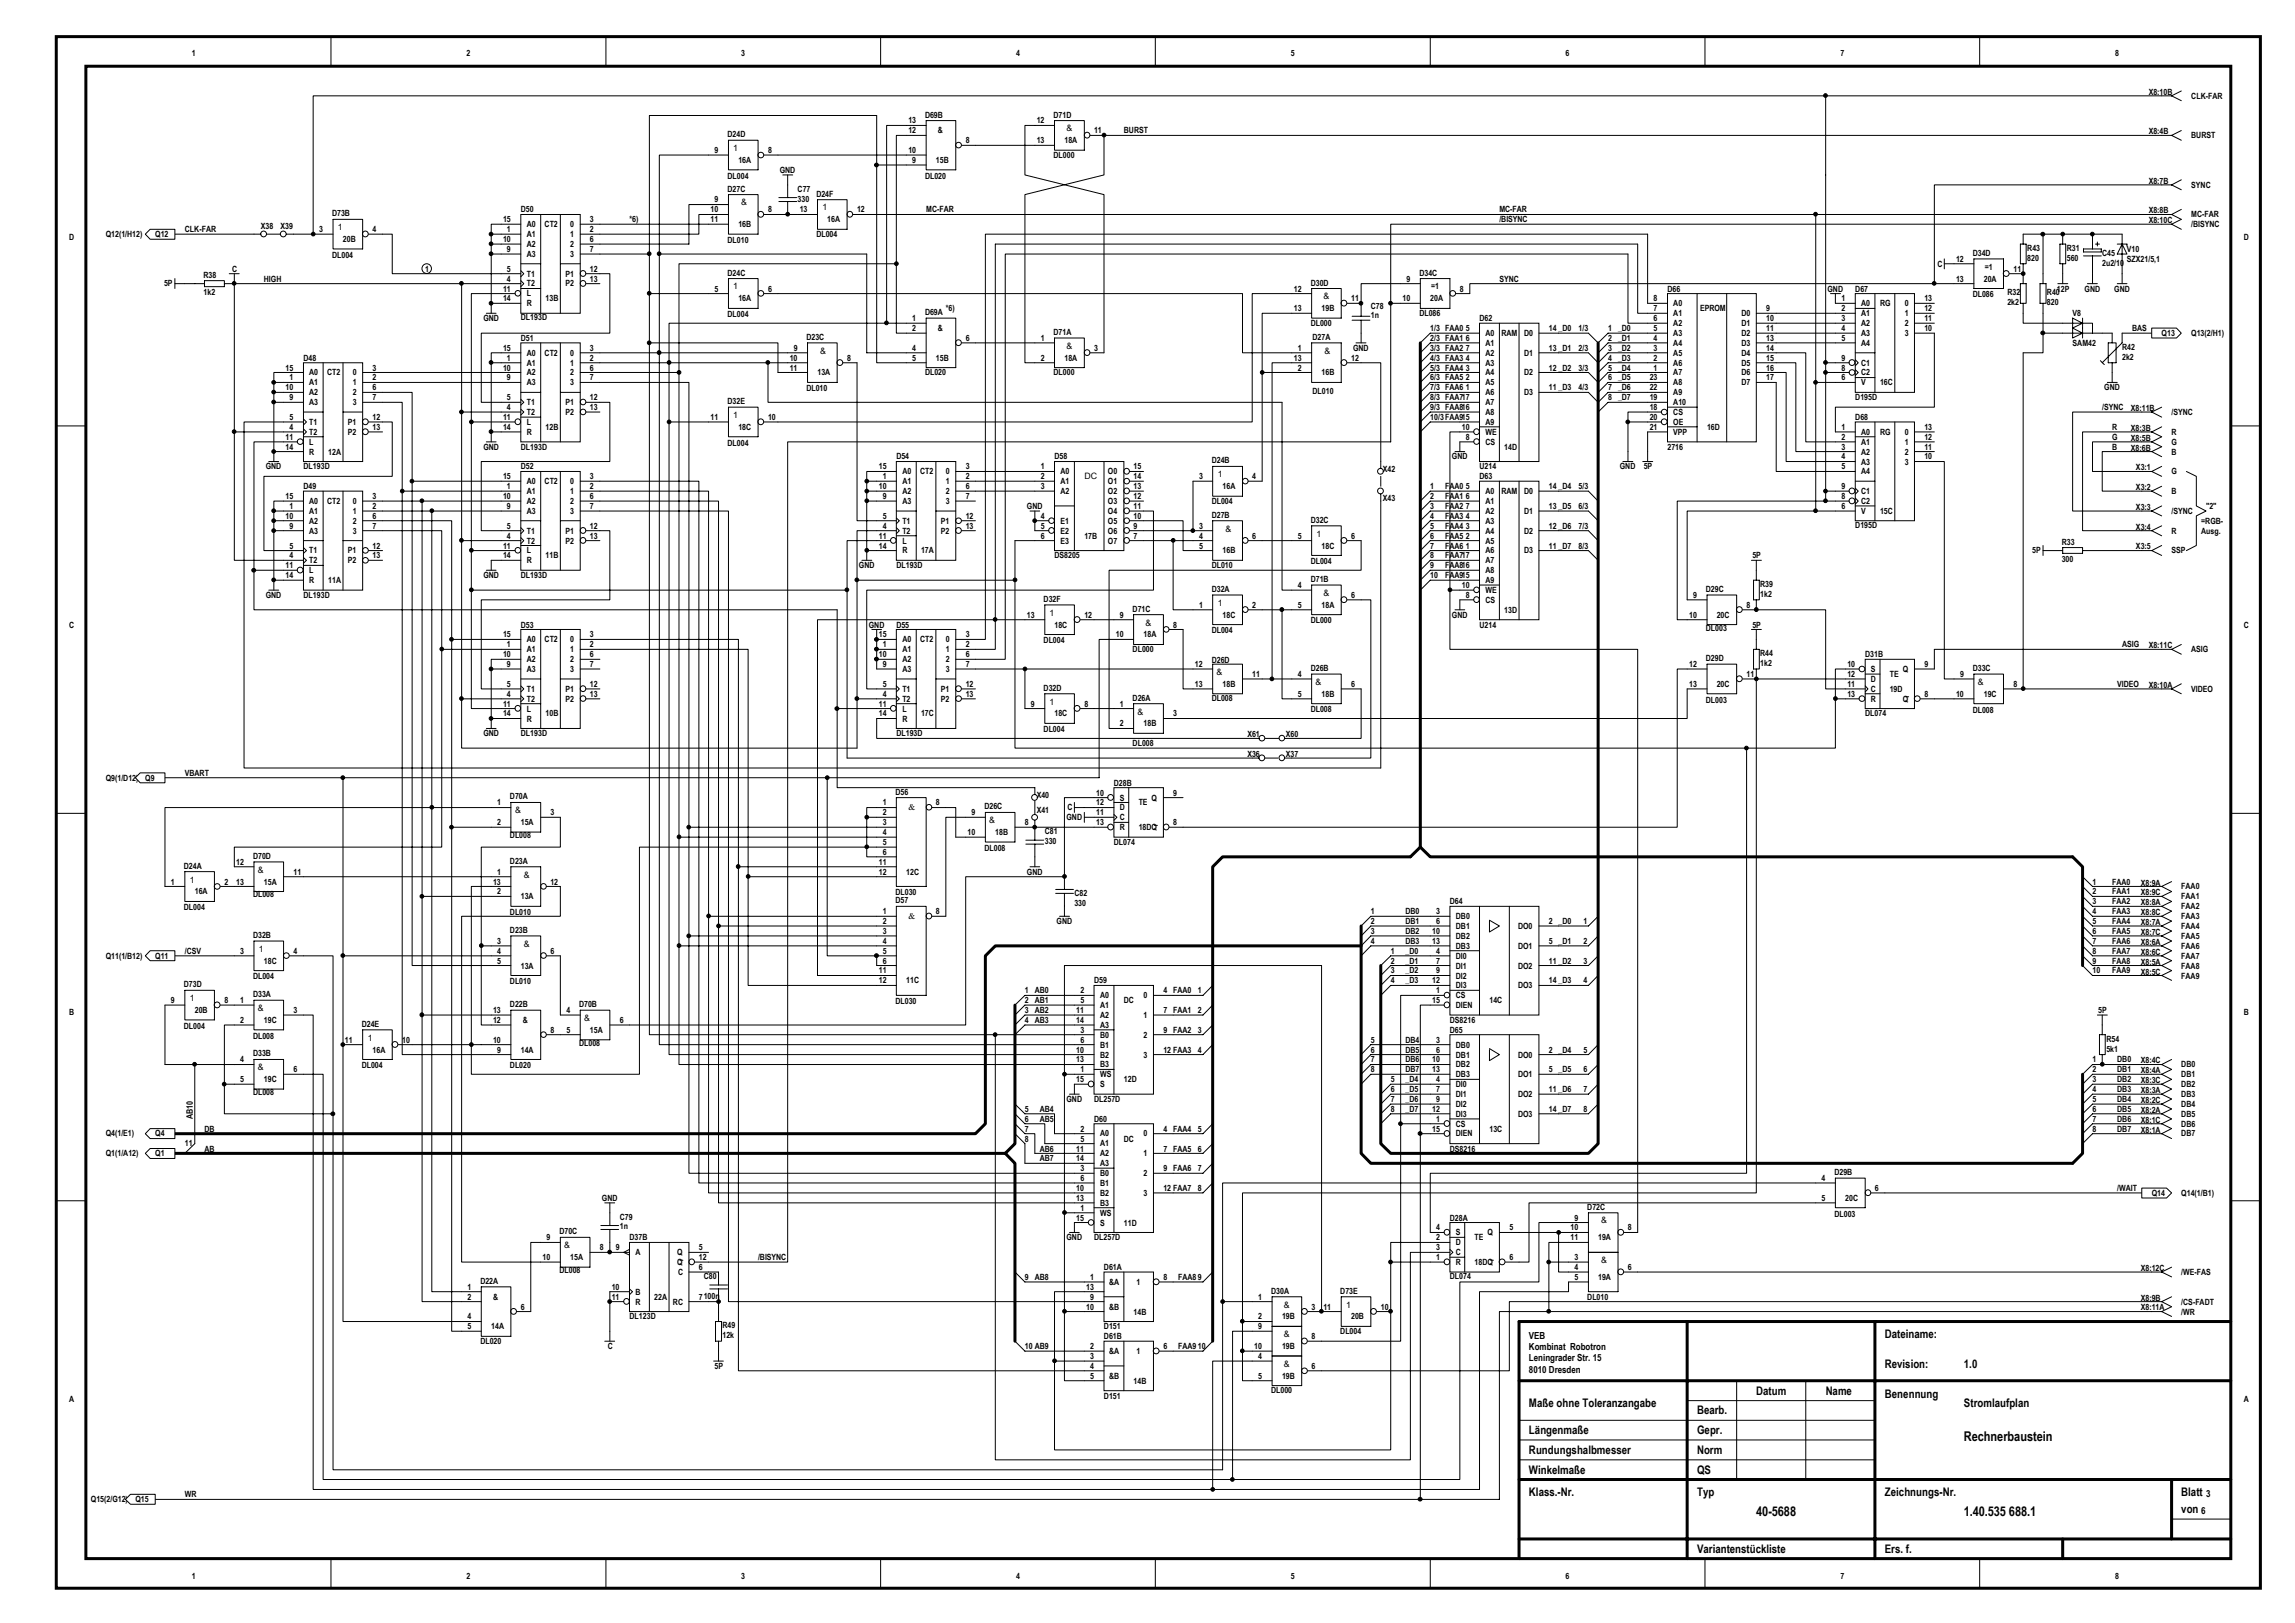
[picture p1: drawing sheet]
<svg xmlns="http://www.w3.org/2000/svg" width="420mm" height="297mm" viewBox="0 0 420 297" stroke-linecap="round" stroke-linejoin="round" font-family="sans-serif">
<defs><g id="words">
<g font-size="2.5">
<text x="359.6" y="263.8">Rechnerbaustein</text>
<text x="321.5" y="277.4">40-5688</text>
<text x="359.6" y="277.4">1.40.535 688.1</text>
</g>
<g font-size="2.2">
<text x="345.1" y="244.9">Dateiname:</text>
<text x="345.1" y="250.4">Revision:</text>
<text x="359.6" y="250.4">1.0</text>
<text x="279.9" y="257.6">Maße ohne Toleranzangabe</text>
<text x="321.5" y="255.2">Datum</text>
<text x="334.2" y="255.2">Name</text>
<text x="345.1" y="255.8">Benennung</text>
<text x="359.6" y="257.6">Stromlaufplan</text>
<text x="279.9" y="262.5">Längenmaße</text>
<text x="310.7" y="258.8">Bearb.</text>
<text x="310.7" y="262.5">Gepr.</text>
<text x="279.9" y="269.7">Winkelmaße</text>
<text x="279.9" y="266.1">Rundungshalbmesser</text>
<text x="310.7" y="266.1">Norm</text>
<text x="310.7" y="269.7">QS</text>
<text x="279.9" y="273.9">Klass.-Nr.</text>
<text x="310.7" y="273.9">Typ</text>
<text x="345.1" y="273.9">Zeichnungs-Nr.</text>
<text x="399.3" y="273.9">Blatt</text>
<text x="399.3" y="277">von</text>
<text x="310.7" y="284.2">Variantenstückliste</text>
<text x="345.1" y="284.2">Ers. f.</text>
</g>
<g font-size="1.8">
<text x="279.9" y="245.1">VEB</text>
<text x="279.9" y="247.1">Kombinat Robotron</text>
<text x="279.9" y="249.1">Leningrader Str. 15</text>
<text x="279.9" y="251.2">8010 Dresden</text>
<text x="403.9" y="274.1">3</text>
<text x="403" y="277.1">6</text>
</g>
<g font-size="1.6">
<text x="35.1" y="10.3">1</text>
<text x="85.4" y="10.3">2</text>
<text x="135.7" y="10.3">3</text>
<text x="186" y="10.3">4</text>
<text x="236.3" y="10.3">5</text>
<text x="286.6" y="10.3">6</text>
<text x="336.9" y="10.3">7</text>
<text x="387.2" y="10.3">8</text>
<text x="393.4" y="17.3">X8:10B</text>
<text x="166.3" y="22.6">13</text>
<text x="169.3" y="21.5">D69B</text>
<text x="189.8" y="22.6">12</text>
<text x="192.9" y="21.5">D71D</text>
<text x="401.2" y="18.1">CLK-FAR</text>
<text x="130.8" y="28">9</text>
<text x="133.2" y="25.1">D24D</text>
<text x="134.3" y="27.7">1</text>
<text x="135.2" y="29.8">16A</text>
<text x="140.6" y="28">8</text>
<text x="166.3" y="24.4">12</text>
<text x="166.3" y="28">10</text>
<text x="167" y="29.8">9</text>
<text x="171.3" y="29.8">15B</text>
<text x="171.7" y="24.4">&amp;</text>
<text x="176.8" y="26.2">8</text>
<text x="189.8" y="26.2">13</text>
<text x="192.9" y="28.9">DL000</text>
<text x="194.9" y="26.2">18A</text>
<text x="195.3" y="24.1">&amp;</text>
<text x="200.3" y="24.4">11</text>
<text x="205.8" y="24.4">BURST</text>
<text x="393.4" y="24.6">X8:4B</text>
<text x="401.2" y="25.3">BURST</text>
<text x="133.2" y="32.7">DL004</text>
<text x="133.2" y="35.1">D27C</text>
<text x="142.8" y="31.6">GND</text>
<text x="146" y="35.1">C77</text>
<text x="149.5" y="36">D24F</text>
<text x="169.3" y="32.7">DL020</text>
<text x="393.4" y="33.6">X8:7B</text>
<text x="401.2" y="34.3">SYNC</text>
<text x="47.8" y="42">X38</text>
<text x="51.4" y="42">X39</text>
<text x="60.8" y="39.6">D73B</text>
<text x="92.1" y="40.7">15</text>
<text x="95.3" y="38.9">D50</text>
<text x="96.4" y="41.6">A0</text>
<text x="99.7" y="41.6">CT2</text>
<text x="104.4" y="41.6">0</text>
<text x="108" y="40.7">3</text>
<text x="115.2" y="40.7">*6)</text>
<text x="130.1" y="38.9">10</text>
<text x="130.1" y="40.7">11</text>
<text x="130.8" y="37.1">9</text>
<text x="135.2" y="41.6">16B</text>
<text x="135.7" y="37.6">&amp;</text>
<text x="140.6" y="38.9">8</text>
<text x="146" y="36.9">330</text>
<text x="146.4" y="38.9">13</text>
<text x="150.6" y="38.5">1</text>
<text x="151.4" y="40.7">16A</text>
<text x="156.9" y="38.9">12</text>
<text x="169.6" y="38.9">MC-FAR</text>
<text x="274.5" y="40.7">/BISYNC</text>
<text x="274.5" y="38.9">MC-FAR</text>
<text x="393.4" y="40.9">X8:10C</text>
<text x="393.4" y="39">X8:8B</text>
<text x="401.2" y="39.8">MC-FAR</text>
<text x="401.2" y="41.6">/BISYNC</text>
<text x="12.7" y="44">D</text>
<text x="19.4" y="43.4">Q12(1/H12)</text>
<text x="28.4" y="43.4">Q12</text>
<text x="33.8" y="42.5">CLK-FAR</text>
<text x="58.4" y="42.5">3</text>
<text x="60.8" y="47.2">DL004</text>
<text x="61.9" y="42.1">1</text>
<text x="62.8" y="44.3">20B</text>
<text x="68.2" y="42.5">4</text>
<text x="92.1" y="44.3">10</text>
<text x="92.8" y="42.5">1</text>
<text x="92.8" y="46.1">9</text>
<text x="96.4" y="43.4">A1</text>
<text x="96.4" y="45.2">A2</text>
<text x="96.4" y="47">A3</text>
<text x="104.4" y="43.4">1</text>
<text x="104.4" y="45.2">2</text>
<text x="104.4" y="47">3</text>
<text x="108" y="42.5">2</text>
<text x="108" y="44.3">6</text>
<text x="108" y="46.1">7</text>
<text x="133.2" y="44.5">DL010</text>
<text x="149.5" y="43.4">DL004</text>
<text x="358.1" y="47.9">12</text>
<text x="361.2" y="46.8">D34D</text>
<text x="371.2" y="45.9">R43</text>
<text x="371.2" y="47.7">820</text>
<text x="378.4" y="45.9">R31</text>
<text x="378.4" y="47.7">560</text>
<text x="384.9" y="46.8">C45</text>
<text x="389.4" y="46.1">V10</text>
<text x="389.4" y="47.9">SZX21/5,1</text>
<text x="410.8" y="44">D</text>
<text x="30" y="52.4">5P</text>
<text x="37.3" y="50.8">R38</text>
<text x="42.5" y="49.7">C</text>
<text x="48.3" y="51.5">HIGH</text>
<text x="77.8" y="49.7">1</text>
<text x="92.1" y="53.4">11</text>
<text x="92.8" y="49.7">5</text>
<text x="92.8" y="51.5">4</text>
<text x="96.4" y="50.6">T1</text>
<text x="96.4" y="52.4">T2</text>
<text x="103.5" y="50.6">P1</text>
<text x="103.5" y="52.4">P2</text>
<text x="108" y="49.7">12</text>
<text x="108" y="51.5">13</text>
<text x="130.8" y="53.4">5</text>
<text x="133.2" y="50.4">D24C</text>
<text x="134.3" y="53">1</text>
<text x="140.6" y="53.4">6</text>
<text x="236.9" y="53.4">12</text>
<text x="240" y="52.3">D30D</text>
<text x="257.5" y="51.5">9</text>
<text x="259.9" y="50.4">D34C</text>
<text x="262" y="53">=1</text>
<text x="267.3" y="53.4">8</text>
<text x="274.5" y="51.5">SYNC</text>
<text x="305.3" y="53.4">D66</text>
<text x="334.6" y="53.4">GND</text>
<text x="339.7" y="53.4">D67</text>
<text x="354.7" y="48.8">C</text>
<text x="358.1" y="51.5">13</text>
<text x="363.2" y="51.5">20A</text>
<text x="363.4" y="49.4">=1</text>
<text x="368.6" y="49.7">11</text>
<text x="376.6" y="53.4">12P</text>
<text x="381.6" y="53.4">GND</text>
<text x="384.9" y="48.7">2u2/10</text>
<text x="387.1" y="53.4">GND</text>
<text x="37.3" y="54.1">1k2</text>
<text x="88.5" y="58.8">GND</text>
<text x="92.1" y="55.2">14</text>
<text x="95.3" y="58.6">DL193D</text>
<text x="96.4" y="54.2">L</text>
<text x="96.4" y="56.1">R</text>
<text x="99.9" y="55.2">13B</text>
<text x="133.2" y="58.1">DL004</text>
<text x="135.2" y="55.2">16A</text>
<text x="167" y="58.8">1</text>
<text x="169.3" y="57.7">D69A</text>
<text x="173.2" y="57">*6)</text>
<text x="236.9" y="57">13</text>
<text x="240" y="59.7">DL000</text>
<text x="241.9" y="57">19B</text>
<text x="242.3" y="54.8">&amp;</text>
<text x="247.4" y="55.2">11</text>
<text x="251" y="56.6">C78</text>
<text x="251" y="58.2">1n</text>
<text x="256.8" y="55.2">10</text>
<text x="259.9" y="57.9">DL086</text>
<text x="261.8" y="55.2">20A</text>
<text x="270.9" y="58.8">D62</text>
<text x="302.7" y="55.2">8</text>
<text x="302.7" y="57">7</text>
<text x="302.7" y="58.8">6</text>
<text x="306.3" y="56.1">A0</text>
<text x="306.3" y="57.9">A1</text>
<text x="306.3" y="59.7">A2</text>
<text x="311.2" y="57">EPROM</text>
<text x="318.8" y="57.9">D0</text>
<text x="318.8" y="59.7">D1</text>
<text x="323.4" y="57">9</text>
<text x="323.4" y="58.8">10</text>
<text x="337.1" y="57">2</text>
<text x="337.1" y="58.8">3</text>
<text x="337.1" y="55.2">1</text>
<text x="340.7" y="57.9">A1</text>
<text x="340.7" y="59.7">A2</text>
<text x="340.7" y="56.1">A0</text>
<text x="344.2" y="56.1">RG</text>
<text x="348.7" y="56.1">0</text>
<text x="348.7" y="57.9">1</text>
<text x="348.7" y="59.7">2</text>
<text x="352.3" y="55.2">13</text>
<text x="352.3" y="57">12</text>
<text x="352.3" y="58.8">11</text>
<text x="361.2" y="54.4">DL086</text>
<text x="367.5" y="54.1">R32</text>
<text x="367.5" y="55.9">2k2</text>
<text x="374.7" y="54.1">R40</text>
<text x="374.7" y="55.9">820</text>
<text x="379.4" y="57.9">V8</text>
<text x="92.1" y="64.2">15</text>
<text x="95.3" y="62.4">D51</text>
<text x="96.4" y="65.1">A0</text>
<text x="99.7" y="65.1">CT2</text>
<text x="104.4" y="65.1">0</text>
<text x="108" y="64.2">3</text>
<text x="145.3" y="64.2">9</text>
<text x="147.6" y="62.2">D23C</text>
<text x="150.2" y="64.7">&amp;</text>
<text x="167" y="60.6">2</text>
<text x="167" y="64.2">4</text>
<text x="171.7" y="60.6">&amp;</text>
<text x="176.8" y="62.4">6</text>
<text x="190.6" y="62.4">1</text>
<text x="192.9" y="61.3">D71A</text>
<text x="195.3" y="63.9">&amp;</text>
<text x="200.3" y="64.2">3</text>
<text x="237.6" y="64.2">1</text>
<text x="240.3" y="62.2">D27A</text>
<text x="242.5" y="64.7">&amp;</text>
<text x="247.7" y="64.2">GND</text>
<text x="261.8" y="60.6">1/3 FAA0</text>
<text x="261.8" y="62.4">2/3 FAA1</text>
<text x="261.8" y="64.2">3/3 FAA2</text>
<text x="268.4" y="60.6">5</text>
<text x="268.4" y="62.4">6</text>
<text x="268.4" y="64.2">7</text>
<text x="272" y="61.5">A0</text>
<text x="272" y="63.3">A1</text>
<text x="272" y="65.1">A2</text>
<text x="274.9" y="61.5">RAM</text>
<text x="279" y="61.5">D0</text>
<text x="279" y="65.1">D1</text>
<text x="283.6" y="60.6">14 _D0</text>
<text x="283.6" y="64.2">13 _D1</text>
<text x="289" y="60.6">1/3</text>
<text x="289" y="64.2">2/3</text>
<text x="294.4" y="60.6">1</text>
<text x="294.4" y="62.4">2</text>
<text x="294.4" y="64.2">3</text>
<text x="296.2" y="60.6">_D0</text>
<text x="296.2" y="62.4">_D1</text>
<text x="296.2" y="64.2">_D2</text>
<text x="302.7" y="60.6">5</text>
<text x="302.7" y="62.4">4</text>
<text x="302.7" y="64.2">3</text>
<text x="306.3" y="61.5">A3</text>
<text x="306.3" y="63.3">A4</text>
<text x="306.3" y="65.1">A5</text>
<text x="318.8" y="61.5">D2</text>
<text x="318.8" y="63.3">D3</text>
<text x="318.8" y="65.1">D4</text>
<text x="323.4" y="60.6">11</text>
<text x="323.4" y="62.4">13</text>
<text x="323.4" y="64.2">14</text>
<text x="337.1" y="60.6">4</text>
<text x="337.1" y="62.4">5</text>
<text x="340.7" y="61.5">A3</text>
<text x="340.7" y="63.3">A4</text>
<text x="348.7" y="61.5">3</text>
<text x="352.3" y="60.6">10</text>
<text x="379.4" y="63.3">SAM42</text>
<text x="388.5" y="64">R42</text>
<text x="388.5" y="65.8">2k2</text>
<text x="390.3" y="60.6">BAS</text>
<text x="395.7" y="61.5">Q13</text>
<text x="401.2" y="61.5">Q13(2/H1)</text>
<text x="52.3" y="67.8">15</text>
<text x="52.3" y="71.4">10</text>
<text x="53" y="69.6">1</text>
<text x="55.6" y="66">D48</text>
<text x="56.6" y="68.7">A0</text>
<text x="56.6" y="70.5">A1</text>
<text x="59.9" y="68.7">CT2</text>
<text x="64.6" y="68.7">0</text>
<text x="64.6" y="70.5">1</text>
<text x="68.2" y="67.8">3</text>
<text x="68.2" y="69.6">2</text>
<text x="68.2" y="71.4">6</text>
<text x="92.1" y="67.8">10</text>
<text x="92.8" y="66">1</text>
<text x="92.8" y="69.6">9</text>
<text x="96.4" y="66.9">A1</text>
<text x="96.4" y="68.7">A2</text>
<text x="96.4" y="70.5">A3</text>
<text x="104.4" y="66.9">1</text>
<text x="104.4" y="68.7">2</text>
<text x="104.4" y="70.5">3</text>
<text x="108" y="66">2</text>
<text x="108" y="67.8">6</text>
<text x="108" y="69.6">7</text>
<text x="144.6" y="66">10</text>
<text x="144.6" y="67.8">11</text>
<text x="147.6" y="71.6">DL010</text>
<text x="149.7" y="68.7">13A</text>
<text x="155.1" y="66">8</text>
<text x="167" y="66">5</text>
<text x="169.3" y="68.7">DL020</text>
<text x="171.3" y="66">15B</text>
<text x="190.6" y="66">2</text>
<text x="192.9" y="68.7">DL000</text>
<text x="194.9" y="66">18A</text>
<text x="236.9" y="66">13</text>
<text x="237.6" y="67.8">2</text>
<text x="241.9" y="68.7">16B</text>
<text x="247.4" y="66">12</text>
<text x="261.8" y="66">4/3 FAA3</text>
<text x="261.8" y="67.8">5/3 FAA4</text>
<text x="261.8" y="69.6">6/3 FAA5</text>
<text x="261.8" y="71.4">7/3 FAA6</text>
<text x="268.4" y="66">4</text>
<text x="268.4" y="67.8">3</text>
<text x="268.4" y="69.6">2</text>
<text x="268.4" y="71.4">1</text>
<text x="272" y="66.9">A3</text>
<text x="272" y="68.7">A4</text>
<text x="272" y="70.5">A5</text>
<text x="279" y="68.7">D2</text>
<text x="283.6" y="67.8">12 _D2</text>
<text x="283.6" y="71.4">11 _D3</text>
<text x="289" y="67.8">3/3</text>
<text x="289" y="71.4">4/3</text>
<text x="294.4" y="66">4</text>
<text x="294.4" y="67.8">5</text>
<text x="294.4" y="69.6">6</text>
<text x="294.4" y="71.4">7</text>
<text x="296.2" y="67.8">_D4</text>
<text x="296.2" y="69.6">_D5</text>
<text x="296.2" y="71.4">_D6</text>
<text x="296.2" y="66">_D3</text>
<text x="302" y="69.6">23</text>
<text x="302" y="71.4">22</text>
<text x="302.7" y="66">2</text>
<text x="302.7" y="67.8">1</text>
<text x="306.3" y="66.9">A6</text>
<text x="306.3" y="68.7">A7</text>
<text x="306.3" y="70.5">A8</text>
<text x="318.8" y="66.9">D5</text>
<text x="318.8" y="68.7">D6</text>
<text x="318.8" y="70.5">D7</text>
<text x="323.4" y="66">15</text>
<text x="323.4" y="67.8">16</text>
<text x="323.4" y="69.6">17</text>
<text x="337.1" y="66">9</text>
<text x="337.1" y="67.8">8</text>
<text x="337.1" y="69.6">6</text>
<text x="340.7" y="66.9">C1</text>
<text x="340.7" y="68.7">C2</text>
<text x="340.7" y="70.5">V</text>
<text x="344.2" y="70.5">16C</text>
<text x="385.2" y="71.4">GND</text>
<text x="53" y="73.3">9</text>
<text x="53" y="76.8">5</text>
<text x="56.6" y="72.4">A2</text>
<text x="56.6" y="74.1">A3</text>
<text x="56.6" y="77.8">T1</text>
<text x="63.7" y="77.8">P1</text>
<text x="64.6" y="72.4">2</text>
<text x="64.6" y="74.1">3</text>
<text x="68.2" y="73.3">7</text>
<text x="68.2" y="76.8">12</text>
<text x="92.1" y="76.8">11</text>
<text x="92.8" y="73.3">5</text>
<text x="92.8" y="75.1">4</text>
<text x="96.4" y="74.1">T1</text>
<text x="96.4" y="76">T2</text>
<text x="96.4" y="77.8">L</text>
<text x="103.5" y="74.1">P1</text>
<text x="103.5" y="76">P2</text>
<text x="108" y="73.3">12</text>
<text x="108" y="75.1">13</text>
<text x="130.1" y="76.8">11</text>
<text x="133.2" y="74">D32E</text>
<text x="134.3" y="76.5">1</text>
<text x="140.6" y="76.8">10</text>
<text x="240.3" y="72.2">DL010</text>
<text x="261.8" y="73.3">8/3 FAA717</text>
<text x="261.8" y="75.1">9/3 FAA816</text>
<text x="261.8" y="76.8">10/3FAA915</text>
<text x="272" y="72.4">A6</text>
<text x="272" y="74.1">A7</text>
<text x="272" y="76">A8</text>
<text x="272" y="77.8">A9</text>
<text x="279" y="72.4">D3</text>
<text x="294.4" y="73.3">8</text>
<text x="296.2" y="73.3">_D7</text>
<text x="302" y="73.3">19</text>
<text x="302" y="75.1">18</text>
<text x="302" y="76.8">20</text>
<text x="306.3" y="72.4">A9</text>
<text x="306.3" y="74.1">A10</text>
<text x="306.3" y="76">CS</text>
<text x="306.3" y="77.8">OE</text>
<text x="339.7" y="73.3">D195D</text>
<text x="339.7" y="76.8">D68</text>
<text x="384.9" y="75.1">/SYNC</text>
<text x="390.1" y="75.2">X8:11B</text>
<text x="397.6" y="76">/SYNC</text>
<text x="52.3" y="80.5">11</text>
<text x="52.3" y="82.3">14</text>
<text x="53" y="78.7">4</text>
<text x="56.6" y="79.6">T2</text>
<text x="56.6" y="81.4">L</text>
<text x="56.6" y="83.2">R</text>
<text x="60.1" y="83.2">12A</text>
<text x="63.7" y="79.6">P2</text>
<text x="68.2" y="78.7">13</text>
<text x="88.5" y="82.3">GND</text>
<text x="92.1" y="78.7">14</text>
<text x="95.3" y="82.3">DL193D</text>
<text x="96.4" y="79.6">R</text>
<text x="99.9" y="78.7">12B</text>
<text x="133.2" y="81.5">DL004</text>
<text x="135.2" y="78.7">18C</text>
<text x="267.6" y="78.7">10</text>
<text x="268.4" y="80.5">8</text>
<text x="272" y="81.4">CS</text>
<text x="272" y="79.6">WE</text>
<text x="275.4" y="82.3">14D</text>
<text x="302" y="78.7">21</text>
<text x="305.3" y="82.3">2716</text>
<text x="306.3" y="79.6">VPP</text>
<text x="312.5" y="78.7">16D</text>
<text x="337.1" y="80.5">2</text>
<text x="337.1" y="82.3">3</text>
<text x="337.1" y="78.7">1</text>
<text x="340.7" y="81.4">A1</text>
<text x="340.7" y="83.2">A2</text>
<text x="340.7" y="79.6">A0</text>
<text x="344.2" y="79.6">RG</text>
<text x="348.7" y="79.6">0</text>
<text x="348.7" y="81.4">1</text>
<text x="348.7" y="83.2">2</text>
<text x="352.3" y="78.7">13</text>
<text x="352.3" y="80.5">12</text>
<text x="352.3" y="82.3">11</text>
<text x="386.7" y="78.7">R</text>
<text x="386.7" y="80.5">G</text>
<text x="386.7" y="82.3">B</text>
<text x="390.1" y="78.8">X8:3B</text>
<text x="390.1" y="80.7">X8:5B</text>
<text x="390.1" y="82.5">X8:6B</text>
<text x="397.6" y="79.6">R</text>
<text x="397.6" y="81.4">G</text>
<text x="397.6" y="83.2">B</text>
<text x="48.7" y="85.9">GND</text>
<text x="55.6" y="85.9">DL193D</text>
<text x="55.6" y="89.5">D49</text>
<text x="92.1" y="87.7">15</text>
<text x="92.8" y="89.5">1</text>
<text x="95.3" y="85.9">D52</text>
<text x="96.4" y="88.6">A0</text>
<text x="99.7" y="88.6">CT2</text>
<text x="104.4" y="88.6">0</text>
<text x="108" y="87.7">3</text>
<text x="108" y="89.5">2</text>
<text x="160.9" y="85.9">15</text>
<text x="160.9" y="89.5">10</text>
<text x="161.6" y="87.7">1</text>
<text x="164.1" y="84.1">D54</text>
<text x="165.2" y="86.8">A0</text>
<text x="165.2" y="88.6">A1</text>
<text x="168.5" y="86.8">CT2</text>
<text x="173.2" y="86.8">0</text>
<text x="173.2" y="88.6">1</text>
<text x="176.8" y="85.9">3</text>
<text x="176.8" y="87.7">2</text>
<text x="176.8" y="89.5">6</text>
<text x="190.6" y="85.9">1</text>
<text x="190.6" y="87.7">2</text>
<text x="190.6" y="89.5">3</text>
<text x="193.1" y="84.1">D58</text>
<text x="194.2" y="86.8">A0</text>
<text x="194.2" y="88.6">A1</text>
<text x="198.5" y="87.7">DC</text>
<text x="202.8" y="86.8">O0</text>
<text x="202.8" y="88.6">O1</text>
<text x="207.5" y="85.9">15</text>
<text x="207.5" y="87.7">14</text>
<text x="207.5" y="89.5">13</text>
<text x="219.5" y="87.7">3</text>
<text x="221.8" y="84.8">D24B</text>
<text x="222.9" y="87.3">1</text>
<text x="223.8" y="89.5">16A</text>
<text x="229.2" y="87.7">4</text>
<text x="253.2" y="86.5">X42</text>
<text x="261.8" y="89.5">1</text>
<text x="264.6" y="89.5">FAA0</text>
<text x="265.8" y="84.1">GND</text>
<text x="268.4" y="89.5">5</text>
<text x="270.9" y="85.9">U214</text>
<text x="270.9" y="87.7">D63</text>
<text x="283.6" y="89.5">14 _D4</text>
<text x="289" y="89.5">5/3</text>
<text x="296.6" y="85.9">GND</text>
<text x="300.9" y="85.9">5P</text>
<text x="337.1" y="84.1">4</text>
<text x="337.1" y="85.9">5</text>
<text x="337.1" y="89.5">9</text>
<text x="340.7" y="85">A3</text>
<text x="340.7" y="86.8">A4</text>
<text x="348.7" y="85">3</text>
<text x="352.3" y="84.1">10</text>
<text x="391" y="86.1">X3:1</text>
<text x="391" y="89.7">X3:2</text>
<text x="397.6" y="86.8">G</text>
<text x="52.3" y="91.3">15</text>
<text x="52.3" y="95">10</text>
<text x="53" y="93.1">1</text>
<text x="56.6" y="92.3">A0</text>
<text x="56.6" y="94">A1</text>
<text x="56.6" y="95.9">A2</text>
<text x="59.9" y="92.3">CT2</text>
<text x="64.6" y="92.3">0</text>
<text x="64.6" y="94">1</text>
<text x="64.6" y="95.9">2</text>
<text x="68.2" y="91.3">3</text>
<text x="68.2" y="93.1">2</text>
<text x="68.2" y="95">6</text>
<text x="92.1" y="91.3">10</text>
<text x="92.8" y="93.1">9</text>
<text x="96.4" y="90.4">A1</text>
<text x="96.4" y="92.3">A2</text>
<text x="96.4" y="94">A3</text>
<text x="104.4" y="90.4">1</text>
<text x="104.4" y="92.3">2</text>
<text x="104.4" y="94">3</text>
<text x="108" y="91.3">6</text>
<text x="108" y="93.1">7</text>
<text x="161.6" y="91.3">9</text>
<text x="161.6" y="95">5</text>
<text x="165.2" y="90.4">A2</text>
<text x="165.2" y="92.3">A3</text>
<text x="165.2" y="95.9">T1</text>
<text x="172.3" y="95.9">P1</text>
<text x="173.2" y="90.4">2</text>
<text x="173.2" y="92.3">3</text>
<text x="176.8" y="91.3">7</text>
<text x="176.8" y="95">12</text>
<text x="188" y="93.1">GND</text>
<text x="190.6" y="95">4</text>
<text x="194.2" y="90.4">A2</text>
<text x="194.2" y="95.9">E1</text>
<text x="202.8" y="90.4">O2</text>
<text x="202.8" y="92.3">O3</text>
<text x="202.8" y="94">O4</text>
<text x="202.8" y="95.9">O5</text>
<text x="207.5" y="91.3">12</text>
<text x="207.5" y="93.1">11</text>
<text x="207.5" y="95">10</text>
<text x="221.8" y="94.8">D27B</text>
<text x="221.8" y="92.3">DL004</text>
<text x="240" y="95.7">D32C</text>
<text x="253.2" y="91.7">X43</text>
<text x="261.8" y="91.3">2</text>
<text x="261.8" y="93.1">3</text>
<text x="261.8" y="95">4</text>
<text x="264.6" y="91.3">FAA1</text>
<text x="264.6" y="93.1">FAA2</text>
<text x="264.6" y="95">FAA3</text>
<text x="268.4" y="91.3">6</text>
<text x="268.4" y="93.1">7</text>
<text x="268.4" y="95">4</text>
<text x="272" y="90.4">A0</text>
<text x="272" y="92.3">A1</text>
<text x="272" y="94">A2</text>
<text x="272" y="95.9">A3</text>
<text x="274.9" y="90.4">RAM</text>
<text x="279" y="90.4">D0</text>
<text x="279" y="94">D1</text>
<text x="283.6" y="93.1">13 _D5</text>
<text x="289" y="93.1">6/3</text>
<text x="337.1" y="91.3">8</text>
<text x="337.1" y="93.1">6</text>
<text x="340.7" y="90.4">C1</text>
<text x="340.7" y="92.3">C2</text>
<text x="340.7" y="94">V</text>
<text x="344.2" y="94">15C</text>
<text x="391" y="93.3">X3:3</text>
<text x="397.6" y="94">/SYNC</text>
<text x="397.6" y="90.4">B</text>
<text x="403" y="95.9">=RGB-</text>
<text x="403.9" y="93.1">&quot;2&quot;</text>
<text x="53" y="96.7">9</text>
<text x="53" y="100.4">5</text>
<text x="56.6" y="97.7">A3</text>
<text x="56.6" y="101.3">T1</text>
<text x="63.7" y="101.3">P1</text>
<text x="64.6" y="97.7">3</text>
<text x="68.2" y="96.7">7</text>
<text x="68.2" y="100.4">12</text>
<text x="92.1" y="100.4">11</text>
<text x="92.8" y="96.7">5</text>
<text x="92.8" y="98.6">4</text>
<text x="96.4" y="97.7">T1</text>
<text x="96.4" y="99.5">T2</text>
<text x="96.4" y="101.3">L</text>
<text x="103.5" y="97.7">P1</text>
<text x="103.5" y="99.5">P2</text>
<text x="108" y="96.7">12</text>
<text x="108" y="98.6">13</text>
<text x="160.9" y="98.6">11</text>
<text x="160.9" y="100.4">14</text>
<text x="161.6" y="96.7">4</text>
<text x="165.2" y="97.7">T2</text>
<text x="165.2" y="99.5">L</text>
<text x="165.2" y="101.3">R</text>
<text x="168.6" y="101.3">17A</text>
<text x="172.3" y="97.7">P2</text>
<text x="176.8" y="96.7">13</text>
<text x="190.6" y="96.7">5</text>
<text x="190.6" y="98.6">6</text>
<text x="194.2" y="97.7">E2</text>
<text x="194.2" y="99.5">E3</text>
<text x="198.5" y="98.6">17B</text>
<text x="202.8" y="97.7">O6</text>
<text x="202.8" y="99.5">O7</text>
<text x="207.5" y="96.7">9</text>
<text x="207.5" y="98.6">7</text>
<text x="219.5" y="96.7">3</text>
<text x="219.5" y="98.6">4</text>
<text x="219.5" y="100.4">5</text>
<text x="223.8" y="101.3">16B</text>
<text x="224.4" y="97.3">&amp;</text>
<text x="229.2" y="98.6">6</text>
<text x="237.6" y="98.6">5</text>
<text x="241" y="98.2">1</text>
<text x="241.9" y="100.4">18C</text>
<text x="247.4" y="98.6">6</text>
<text x="261.8" y="96.7">5</text>
<text x="261.8" y="98.6">6</text>
<text x="261.8" y="100.4">7</text>
<text x="264.6" y="96.7">FAA4</text>
<text x="264.6" y="98.6">FAA5</text>
<text x="264.6" y="100.4">FAA6</text>
<text x="268.4" y="96.7">3</text>
<text x="268.4" y="98.6">2</text>
<text x="268.4" y="100.4">1</text>
<text x="272" y="97.7">A4</text>
<text x="272" y="99.5">A5</text>
<text x="272" y="101.3">A6</text>
<text x="279" y="97.7">D2</text>
<text x="279" y="101.3">D3</text>
<text x="283.6" y="96.7">12 _D6</text>
<text x="283.6" y="100.4">11 _D7</text>
<text x="289" y="96.7">7/3</text>
<text x="289" y="100.4">8/3</text>
<text x="339.7" y="96.6">D195D</text>
<text x="372" y="101.3">5P</text>
<text x="377.5" y="99.7">R33</text>
<text x="391" y="100.6">X3:5</text>
<text x="391" y="97">X3:4</text>
<text x="397.6" y="97.7">R</text>
<text x="397.6" y="101.3">SSP</text>
<text x="403" y="97.7">Ausg.</text>
<text x="52.3" y="104">11</text>
<text x="52.3" y="105.8">14</text>
<text x="53" y="102.2">4</text>
<text x="56.6" y="103.1">T2</text>
<text x="56.6" y="104.9">L</text>
<text x="56.6" y="106.7">R</text>
<text x="60.1" y="106.7">11A</text>
<text x="63.7" y="103.1">P2</text>
<text x="68.2" y="102.2">13</text>
<text x="88.5" y="105.8">GND</text>
<text x="92.1" y="102.2">14</text>
<text x="95.3" y="105.8">DL193D</text>
<text x="96.4" y="103.1">R</text>
<text x="99.9" y="102.2">11B</text>
<text x="157.2" y="104">GND</text>
<text x="164.1" y="104">DL193D</text>
<text x="193.1" y="102.2">DS8205</text>
<text x="221.8" y="104">DL010</text>
<text x="237.6" y="107.6">4</text>
<text x="240" y="103.3">DL004</text>
<text x="240" y="106.5">D71B</text>
<text x="261.8" y="102.2">8</text>
<text x="261.8" y="104">9</text>
<text x="261.8" y="105.8">10</text>
<text x="264.6" y="102.2">FAA717</text>
<text x="264.6" y="104">FAA816</text>
<text x="264.6" y="105.8">FAA915</text>
<text x="267.6" y="107.6">10</text>
<text x="272" y="103.1">A7</text>
<text x="272" y="104.9">A8</text>
<text x="272" y="106.7">A9</text>
<text x="320.8" y="102.2">5P</text>
<text x="322.3" y="107.5">R39</text>
<text x="377.5" y="102.9">300</text>
<text x="48.7" y="109.4">GND</text>
<text x="55.6" y="109.4">DL193D</text>
<text x="188" y="113">13</text>
<text x="191.1" y="110.2">D32F</text>
<text x="192.2" y="112.7">1</text>
<text x="198.5" y="113">12</text>
<text x="205" y="113">9</text>
<text x="207.4" y="111.9">D71C</text>
<text x="219.5" y="111.2">1</text>
<text x="221.8" y="108.3">D32A</text>
<text x="222.9" y="110.9">1</text>
<text x="223.8" y="113">18C</text>
<text x="229.2" y="111.2">2</text>
<text x="237.6" y="111.2">5</text>
<text x="240" y="113.9">DL000</text>
<text x="241.9" y="111.2">18A</text>
<text x="242.3" y="109.1">&amp;</text>
<text x="247.4" y="109.4">6</text>
<text x="265.8" y="113">GND</text>
<text x="268.4" y="109.4">8</text>
<text x="272" y="110.3">CS</text>
<text x="272" y="108.5">WE</text>
<text x="275.4" y="112.2">13D</text>
<text x="309.3" y="113">10</text>
<text x="310" y="109.4">9</text>
<text x="312.3" y="108.3">D29C</text>
<text x="314.3" y="113">20C</text>
<text x="319.8" y="111.2">8</text>
<text x="322.3" y="109.2">1k2</text>
<text x="12.7" y="114.9">C</text>
<text x="92.1" y="116.6">15</text>
<text x="92.8" y="118.5">1</text>
<text x="95.3" y="114.9">D53</text>
<text x="96.4" y="117.6">A0</text>
<text x="96.4" y="119.4">A1</text>
<text x="99.7" y="117.6">CT2</text>
<text x="104.4" y="117.6">0</text>
<text x="104.4" y="119.4">1</text>
<text x="108" y="116.6">3</text>
<text x="108" y="118.5">2</text>
<text x="159.1" y="114.9">GND</text>
<text x="160.9" y="116.6">15</text>
<text x="161.6" y="118.5">1</text>
<text x="164.1" y="114.9">D55</text>
<text x="165.2" y="117.6">A0</text>
<text x="165.2" y="119.4">A1</text>
<text x="168.5" y="117.6">CT2</text>
<text x="173.2" y="117.6">0</text>
<text x="173.2" y="119.4">1</text>
<text x="176.8" y="116.6">3</text>
<text x="176.8" y="118.5">2</text>
<text x="191.1" y="117.7">DL004</text>
<text x="193.1" y="114.9">18C</text>
<text x="204.3" y="116.6">10</text>
<text x="207.4" y="119.4">DL000</text>
<text x="209.4" y="116.6">18A</text>
<text x="209.7" y="114.5">&amp;</text>
<text x="214.8" y="114.9">8</text>
<text x="221.8" y="115.9">DL004</text>
<text x="270.9" y="114.9">U214</text>
<text x="312.3" y="115.4">DL003</text>
<text x="320.8" y="114.9">5P</text>
<text x="388.5" y="118.5">ASIG</text>
<text x="393.4" y="118.6">X8:11C</text>
<text x="401.2" y="119.4">ASIG</text>
<text x="410.8" y="114.9">C</text>
<text x="92.1" y="120.3">10</text>
<text x="92.8" y="122.1">9</text>
<text x="92.8" y="125.7">5</text>
<text x="96.4" y="121.2">A2</text>
<text x="96.4" y="123">A3</text>
<text x="104.4" y="121.2">2</text>
<text x="104.4" y="123">3</text>
<text x="108" y="120.3">6</text>
<text x="108" y="122.1">7</text>
<text x="108" y="125.7">12</text>
<text x="160.9" y="120.3">10</text>
<text x="161.6" y="122.1">9</text>
<text x="161.6" y="125.7">5</text>
<text x="165.2" y="121.2">A2</text>
<text x="165.2" y="123">A3</text>
<text x="173.2" y="121.2">2</text>
<text x="173.2" y="123">3</text>
<text x="176.8" y="120.3">6</text>
<text x="176.8" y="122.1">7</text>
<text x="176.8" y="125.7">12</text>
<text x="218.8" y="122.1">12</text>
<text x="218.8" y="125.7">13</text>
<text x="221.8" y="121.4">D26D</text>
<text x="222.7" y="123.5">&amp;</text>
<text x="223.8" y="125.7">18B</text>
<text x="229.2" y="123.9">11</text>
<text x="237.6" y="123.9">4</text>
<text x="240" y="122.8">D26B</text>
<text x="240.8" y="125.4">&amp;</text>
<text x="247.4" y="125.7">6</text>
<text x="309.3" y="122.1">12</text>
<text x="309.3" y="125.7">13</text>
<text x="312.3" y="121">D29D</text>
<text x="314.3" y="125.7">20C</text>
<text x="319.8" y="123.9">11</text>
<text x="322.3" y="120.1">R44</text>
<text x="322.3" y="121.9">1k2</text>
<text x="338.2" y="125.7">11</text>
<text x="338.2" y="123.9">12</text>
<text x="338.2" y="122.1">10</text>
<text x="341.5" y="120.3">D31B</text>
<text x="342.5" y="124.8">D</text>
<text x="342.5" y="123">S</text>
<text x="346" y="123.9">TE</text>
<text x="348.3" y="123">Q</text>
<text x="352.3" y="122.1">9</text>
<text x="358.8" y="123.9">9</text>
<text x="361.2" y="122.8">D33C</text>
<text x="362.1" y="125.4">&amp;</text>
<text x="368.6" y="125.7">8</text>
<text x="387.6" y="125.7">VIDEO</text>
<text x="393.4" y="125.9">X8:10A</text>
<text x="92.1" y="129.3">11</text>
<text x="92.1" y="131.1">14</text>
<text x="92.8" y="127.5">4</text>
<text x="96.4" y="126.6">T1</text>
<text x="96.4" y="128.4">T2</text>
<text x="96.4" y="130.2">L</text>
<text x="99.9" y="131.1">10B</text>
<text x="103.5" y="126.6">P1</text>
<text x="103.5" y="128.4">P2</text>
<text x="108" y="127.5">13</text>
<text x="160.9" y="129.3">11</text>
<text x="160.9" y="131.1">14</text>
<text x="161.6" y="127.5">4</text>
<text x="165.2" y="126.6">T1</text>
<text x="165.2" y="128.4">T2</text>
<text x="165.2" y="130.2">L</text>
<text x="168.6" y="131.1">17C</text>
<text x="172.3" y="126.6">P1</text>
<text x="172.3" y="128.4">P2</text>
<text x="176.8" y="127.5">13</text>
<text x="188.7" y="129.3">9</text>
<text x="191.1" y="126.4">D32D</text>
<text x="192.2" y="129">1</text>
<text x="193.1" y="131.1">18C</text>
<text x="198.5" y="129.3">8</text>
<text x="205" y="129.3">1</text>
<text x="207.4" y="128.2">D26A</text>
<text x="208.3" y="130.8">&amp;</text>
<text x="214.8" y="131.1">3</text>
<text x="221.8" y="128.2">DL008</text>
<text x="237.6" y="127.5">5</text>
<text x="240" y="130.2">DL008</text>
<text x="241.9" y="127.5">18B</text>
<text x="312.3" y="128.6">DL003</text>
<text x="338.2" y="127.5">13</text>
<text x="341.5" y="131.1">DL074</text>
<text x="342.5" y="126.6">C</text>
<text x="342.5" y="128.4">R</text>
<text x="346" y="126.6">19D</text>
<text x="348.3" y="128.4">Q</text>
<text x="352.3" y="127.5">8</text>
<text x="358.1" y="127.5">10</text>
<text x="361.2" y="130.4">DL008</text>
<text x="363.2" y="127.5">19C</text>
<text x="401.2" y="126.6">VIDEO</text>
<text x="88.5" y="134.8">GND</text>
<text x="95.3" y="134.8">DL193D</text>
<text x="96.4" y="132.1">R</text>
<text x="164.1" y="134.8">DL193D</text>
<text x="165.2" y="132.1">R</text>
<text x="191.1" y="134">DL004</text>
<text x="205" y="132.9">2</text>
<text x="207.4" y="136.6">DL008</text>
<text x="209.4" y="132.9">18B</text>
<text x="228.4" y="134.9">X61</text>
<text x="235.4" y="134.9">X60</text>
<text x="19.4" y="142.9">Q9(1/D12)</text>
<text x="26.6" y="142.9">Q9</text>
<text x="33.8" y="142">VBART</text>
<text x="203.9" y="143.8">D28B</text>
<text x="228.4" y="138.6">X36</text>
<text x="235.4" y="138.6">X37</text>
<text x="91" y="147.4">1</text>
<text x="93.4" y="146.3">D70A</text>
<text x="94.3" y="148.9">&amp;</text>
<text x="100.8" y="149.2">3</text>
<text x="161.6" y="147.4">1</text>
<text x="161.6" y="149.2">2</text>
<text x="163.9" y="145.4">D56</text>
<text x="166.3" y="148.3">&amp;</text>
<text x="171.3" y="147.4">8</text>
<text x="177.9" y="149.2">9</text>
<text x="180.2" y="148.1">D26C</text>
<text x="189.8" y="146">X40</text>
<text x="189.8" y="148.9">X41</text>
<text x="195.4" y="148.3">C</text>
<text x="200.7" y="149.2">11</text>
<text x="200.7" y="147.4">12</text>
<text x="200.7" y="145.6">10</text>
<text x="205" y="148.3">D</text>
<text x="205" y="146.5">S</text>
<text x="208.5" y="147.4">TE</text>
<text x="210.8" y="146.5">Q</text>
<text x="214.8" y="145.6">9</text>
<text x="91" y="151">2</text>
<text x="93.4" y="153.4">DL008</text>
<text x="95.3" y="151">15A</text>
<text x="161.6" y="151">3</text>
<text x="161.6" y="152.8">4</text>
<text x="161.6" y="154.7">5</text>
<text x="177.1" y="152.8">10</text>
<text x="180.2" y="155.7">DL008</text>
<text x="181.1" y="150.7">&amp;</text>
<text x="182.2" y="152.8">18B</text>
<text x="187.6" y="151">8</text>
<text x="191.3" y="152.7">C81</text>
<text x="191.3" y="154.5">330</text>
<text x="195.3" y="150.1">GND</text>
<text x="200.7" y="151">13</text>
<text x="203.9" y="154.7">DL074</text>
<text x="205" y="150.1">C</text>
<text x="205" y="151.9">R</text>
<text x="208.5" y="151.9">18DQ</text>
<text x="214.8" y="151">8</text>
<text x="31.3" y="161.9">1</text>
<text x="33.7" y="159">D24A</text>
<text x="34.7" y="161.5">1</text>
<text x="41.1" y="161.9">2</text>
<text x="43.2" y="158.3">12</text>
<text x="43.2" y="161.9">13</text>
<text x="46.3" y="157.2">D70D</text>
<text x="47.2" y="159.7">&amp;</text>
<text x="48.3" y="161.9">15A</text>
<text x="53.7" y="160.1">11</text>
<text x="90.3" y="161.9">13</text>
<text x="91" y="160.1">1</text>
<text x="93.4" y="158.1">D23A</text>
<text x="95.9" y="160.6">&amp;</text>
<text x="100.8" y="161.9">12</text>
<text x="160.9" y="158.3">11</text>
<text x="160.9" y="160.1">12</text>
<text x="161.6" y="156.5">6</text>
<text x="165.9" y="160.1">12C</text>
<text x="188" y="160.1">GND</text>
<text x="383.1" y="161.9">1</text>
<text x="386.7" y="161.9">FAA0</text>
<text x="33.7" y="166.6">DL004</text>
<text x="35.7" y="163.7">16A</text>
<text x="46.3" y="164.2">DL008</text>
<text x="91" y="163.7">2</text>
<text x="93.4" y="167.5">DL010</text>
<text x="95.3" y="164.6">13A</text>
<text x="161.6" y="167.3">1</text>
<text x="163.9" y="163.9">DL030</text>
<text x="163.9" y="165.3">D57</text>
<text x="171.3" y="167.3">8</text>
<text x="196.7" y="164.1">C82</text>
<text x="196.7" y="165.9">330</text>
<text x="251" y="167.3">1</text>
<text x="257.3" y="167.3">DB0</text>
<text x="262.9" y="167.3">3</text>
<text x="265.4" y="165.5">D64</text>
<text x="383.1" y="163.7">2</text>
<text x="383.1" y="165.5">3</text>
<text x="383.1" y="167.3">4</text>
<text x="386.7" y="163.7">FAA1</text>
<text x="386.7" y="165.5">FAA2</text>
<text x="386.7" y="167.3">FAA3</text>
<text x="391.9" y="162.1">X8:9A</text>
<text x="391.9" y="163.9">X8:9C</text>
<text x="391.9" y="165.7">X8:8A</text>
<text x="391.9" y="167.5">X8:8C</text>
<text x="399.3" y="162.8">FAA0</text>
<text x="399.3" y="164.6">FAA1</text>
<text x="399.3" y="166.4">FAA2</text>
<text x="46.3" y="171.7">D32B</text>
<text x="91" y="172.7">3</text>
<text x="93.4" y="170.7">D23B</text>
<text x="95.9" y="173.3">&amp;</text>
<text x="161.6" y="169.1">2</text>
<text x="161.6" y="170.9">3</text>
<text x="161.6" y="172.7">4</text>
<text x="166.3" y="168.2">&amp;</text>
<text x="193.4" y="169.1">GND</text>
<text x="251" y="169.1">2</text>
<text x="251" y="170.9">3</text>
<text x="251" y="172.7">4</text>
<text x="257.3" y="169.1">DB1</text>
<text x="257.3" y="170.9">DB2</text>
<text x="257.3" y="172.7">DB3</text>
<text x="262.2" y="170.9">10</text>
<text x="262.2" y="172.7">13</text>
<text x="262.9" y="169.1">6</text>
<text x="266.5" y="168.2">DB0</text>
<text x="266.5" y="170">DB1</text>
<text x="266.5" y="171.8">DB2</text>
<text x="266.5" y="173.7">DB3</text>
<text x="277.9" y="170">DO0</text>
<text x="277.9" y="173.7">DO1</text>
<text x="283.6" y="169.1">2 _D0</text>
<text x="283.6" y="172.7">5 _D1</text>
<text x="289.9" y="169.1">1</text>
<text x="289.9" y="172.7">2</text>
<text x="383.1" y="169.1">5</text>
<text x="383.1" y="170.9">6</text>
<text x="383.1" y="172.7">7</text>
<text x="386.7" y="169.1">FAA4</text>
<text x="386.7" y="170.9">FAA5</text>
<text x="386.7" y="172.7">FAA6</text>
<text x="391.9" y="169.3">X8:7A</text>
<text x="391.9" y="171.1">X8:7C</text>
<text x="391.9" y="172.9">X8:6A</text>
<text x="399.3" y="168.2">FAA3</text>
<text x="399.3" y="170">FAA4</text>
<text x="399.3" y="171.8">FAA5</text>
<text x="399.3" y="173.7">FAA6</text>
<text x="19.4" y="175.4">Q11(1/B12)</text>
<text x="28.4" y="175.4">Q11</text>
<text x="33.8" y="174.6">/CSV</text>
<text x="44" y="174.6">3</text>
<text x="46.3" y="179.3">DL004</text>
<text x="47.4" y="174.2">1</text>
<text x="48.3" y="176.4">18C</text>
<text x="53.7" y="174.6">4</text>
<text x="91" y="174.6">4</text>
<text x="91" y="176.4">5</text>
<text x="95.3" y="177.3">13A</text>
<text x="100.8" y="174.6">6</text>
<text x="160.9" y="178.2">11</text>
<text x="160.9" y="180">12</text>
<text x="161.6" y="174.6">5</text>
<text x="161.6" y="176.4">6</text>
<text x="165.9" y="180">11C</text>
<text x="200.3" y="180">D59</text>
<text x="254.6" y="174.6">1</text>
<text x="254.6" y="176.4">2</text>
<text x="254.6" y="178.2">3</text>
<text x="254.6" y="180">4</text>
<text x="257.3" y="174.6">_D0</text>
<text x="257.3" y="176.4">_D1</text>
<text x="257.3" y="178.2">_D2</text>
<text x="257.3" y="180">_D3</text>
<text x="262.2" y="180">12</text>
<text x="262.9" y="174.6">4</text>
<text x="262.9" y="176.4">7</text>
<text x="262.9" y="178.2">9</text>
<text x="266.5" y="175.4">DI0</text>
<text x="266.5" y="177.3">DI1</text>
<text x="266.5" y="179.1">DI2</text>
<text x="277.9" y="177.3">DO2</text>
<text x="283.6" y="176.4">11 _D2</text>
<text x="283.6" y="180">14 _D3</text>
<text x="289.9" y="176.4">3</text>
<text x="289.9" y="180">4</text>
<text x="383.1" y="174.6">8</text>
<text x="383.1" y="176.4">9</text>
<text x="383.1" y="178.2">10</text>
<text x="386.7" y="174.6">FAA7</text>
<text x="386.7" y="176.4">FAA8</text>
<text x="386.7" y="178.2">FAA9</text>
<text x="391.9" y="174.7">X8:6C</text>
<text x="391.9" y="176.5">X8:5A</text>
<text x="391.9" y="178.4">X8:5C</text>
<text x="399.3" y="175.4">FAA7</text>
<text x="399.3" y="177.3">FAA8</text>
<text x="399.3" y="179.1">FAA9</text>
<text x="12.7" y="185.8">B</text>
<text x="31.3" y="183.6">9</text>
<text x="33.7" y="180.7">D73D</text>
<text x="34.7" y="183.2">1</text>
<text x="35.7" y="185.4">20B</text>
<text x="41.1" y="183.6">8</text>
<text x="44" y="183.6">1</text>
<text x="46.3" y="182.5">D33A</text>
<text x="47.2" y="185.1">&amp;</text>
<text x="53.7" y="185.4">3</text>
<text x="90.3" y="185.4">13</text>
<text x="93.4" y="180.1">DL010</text>
<text x="93.4" y="184.3">D22B</text>
<text x="103.7" y="185.4">4</text>
<text x="106" y="184.3">D70B</text>
<text x="163.9" y="183.8">DL030</text>
<text x="187.6" y="181.8">1</text>
<text x="187.6" y="183.6">2</text>
<text x="187.6" y="185.4">3</text>
<text x="189.5" y="181.8">AB0</text>
<text x="189.5" y="183.6">AB1</text>
<text x="189.5" y="185.4">AB2</text>
<text x="197" y="185.4">11</text>
<text x="197.8" y="181.8">2</text>
<text x="197.8" y="183.6">5</text>
<text x="201.4" y="182.7">A0</text>
<text x="201.4" y="184.5">A1</text>
<text x="205.8" y="183.6">DC</text>
<text x="209.4" y="182.7">0</text>
<text x="213" y="181.8">4 FAA0</text>
<text x="213" y="185.4">7 FAA1</text>
<text x="219.3" y="181.8">1</text>
<text x="219.3" y="185.4">2</text>
<text x="262.2" y="183.6">15</text>
<text x="262.9" y="181.8">1</text>
<text x="266.5" y="182.7">CS</text>
<text x="266.5" y="184.5">DIEN</text>
<text x="266.5" y="180.9">DI3</text>
<text x="272.7" y="183.6">14C</text>
<text x="277.9" y="180.9">DO3</text>
<text x="384.1" y="185.4">5P</text>
<text x="410.8" y="185.8">B</text>
<text x="33.7" y="188.3">DL004</text>
<text x="44" y="187.2">2</text>
<text x="46.3" y="190.1">DL008</text>
<text x="48.3" y="187.2">19C</text>
<text x="63.1" y="190.8">11</text>
<text x="66.2" y="187.9">D24E</text>
<text x="67.3" y="190.5">1</text>
<text x="73.6" y="190.8">10</text>
<text x="90.3" y="187.2">12</text>
<text x="90.3" y="190.8">10</text>
<text x="95.7" y="187.2">&amp;</text>
<text x="100.8" y="189">8</text>
<text x="103.7" y="189">5</text>
<text x="106" y="191.4">DL008</text>
<text x="106.9" y="186.8">&amp;</text>
<text x="108" y="189">15A</text>
<text x="113.5" y="187.2">6</text>
<text x="187.6" y="187.2">4</text>
<text x="189.5" y="187.2">AB3</text>
<text x="197" y="187.2">14</text>
<text x="197.8" y="189">3</text>
<text x="197.8" y="190.8">6</text>
<text x="201.4" y="189.9">B0</text>
<text x="201.4" y="191.7">B1</text>
<text x="201.4" y="186.3">A2</text>
<text x="201.4" y="188.1">A3</text>
<text x="209.4" y="186.3">1</text>
<text x="209.4" y="189.9">2</text>
<text x="213" y="189">9 FAA2</text>
<text x="219.3" y="189">3</text>
<text x="251" y="190.8">5</text>
<text x="257.3" y="190.8">DB4</text>
<text x="262.9" y="190.8">3</text>
<text x="265.4" y="187.2">DS8216</text>
<text x="265.4" y="189">D65</text>
<text x="266.5" y="191.7">DB0</text>
<text x="385.6" y="190.6">R54</text>
<text x="44" y="194.5">4</text>
<text x="46.3" y="193.4">D33B</text>
<text x="47.2" y="195.9">&amp;</text>
<text x="53.7" y="196.3">6</text>
<text x="66.2" y="195.6">DL004</text>
<text x="68.2" y="192.6">16A</text>
<text x="91" y="192.6">9</text>
<text x="93.4" y="195.6">DL020</text>
<text x="95.3" y="192.6">14A</text>
<text x="197" y="192.6">10</text>
<text x="197" y="194.5">13</text>
<text x="197.8" y="196.3">1</text>
<text x="201.4" y="193.6">B2</text>
<text x="201.4" y="195.3">B3</text>
<text x="201.4" y="197.2">WS</text>
<text x="209.4" y="193.6">3</text>
<text x="213" y="192.6">12 FAA3</text>
<text x="219.3" y="192.6">4</text>
<text x="251" y="192.6">6</text>
<text x="251" y="194.5">7</text>
<text x="251" y="196.3">8</text>
<text x="257.3" y="192.6">DB5</text>
<text x="257.3" y="194.5">DB6</text>
<text x="257.3" y="196.3">DB7</text>
<text x="262.2" y="194.5">10</text>
<text x="262.2" y="196.3">13</text>
<text x="262.9" y="192.6">6</text>
<text x="266.5" y="193.6">DB1</text>
<text x="266.5" y="195.3">DB2</text>
<text x="266.5" y="197.2">DB3</text>
<text x="277.9" y="193.6">DO0</text>
<text x="277.9" y="197.2">DO1</text>
<text x="283.6" y="192.6">2 _D4</text>
<text x="283.6" y="196.3">5 _D5</text>
<text x="289.9" y="192.6">5</text>
<text x="289.9" y="196.3">6</text>
<text x="383.1" y="194.5">1</text>
<text x="383.1" y="196.3">2</text>
<text x="385.6" y="192.5">5k1</text>
<text x="387.6" y="194.5">DB0</text>
<text x="387.6" y="196.3">DB1</text>
<text x="391.9" y="194.6">X8:4C</text>
<text x="391.9" y="196.4">X8:4A</text>
<text x="399.3" y="195.3">DB0</text>
<text x="399.3" y="197.2">DB1</text>
<text x="44" y="198">5</text>
<text x="46.3" y="200.4">DL008</text>
<text x="48.3" y="198">19C</text>
<text x="187.6" y="203.5">5</text>
<text x="190.3" y="203.5">AB4</text>
<text x="195.3" y="201.7">GND</text>
<text x="197" y="198">15</text>
<text x="200.3" y="201.7">DL257D</text>
<text x="201.4" y="199">S</text>
<text x="205.8" y="198">12D</text>
<text x="254.6" y="198">5</text>
<text x="254.6" y="199.9">6</text>
<text x="254.6" y="201.7">7</text>
<text x="254.6" y="203.5">8</text>
<text x="257.3" y="198">_D4</text>
<text x="257.3" y="199.9">_D5</text>
<text x="257.3" y="201.7">_D6</text>
<text x="257.3" y="203.5">_D7</text>
<text x="262.2" y="203.5">12</text>
<text x="262.9" y="198">4</text>
<text x="262.9" y="199.9">7</text>
<text x="262.9" y="201.7">9</text>
<text x="266.5" y="199">DI0</text>
<text x="266.5" y="200.8">DI1</text>
<text x="266.5" y="202.6">DI2</text>
<text x="277.9" y="200.8">DO2</text>
<text x="283.6" y="199.9">11 _D6</text>
<text x="283.6" y="203.5">14 _D7</text>
<text x="289.9" y="199.9">7</text>
<text x="289.9" y="203.5">8</text>
<text x="383.1" y="198">3</text>
<text x="383.1" y="199.9">4</text>
<text x="383.1" y="201.7">5</text>
<text x="383.1" y="203.5">6</text>
<text x="387.6" y="198">DB2</text>
<text x="387.6" y="199.9">DB3</text>
<text x="387.6" y="201.7">DB4</text>
<text x="387.6" y="203.5">DB5</text>
<text x="391.9" y="198.3">X8:3C</text>
<text x="391.9" y="200">X8:3A</text>
<text x="391.9" y="201.9">X8:2C</text>
<text x="391.9" y="203.7">X8:2A</text>
<text x="399.3" y="199">DB2</text>
<text x="399.3" y="200.8">DB3</text>
<text x="399.3" y="202.6">DB4</text>
<text x="19.4" y="208">Q4(1/E1)</text>
<text x="28.4" y="208">Q4</text>
<text x="33.8" y="209.8">11</text>
<text x="35.3" y="204.8" transform="rotate(-90 35.3 204.8)">AB10</text>
<text x="37.4" y="207.1">DB</text>
<text x="187.6" y="205.3">6</text>
<text x="187.6" y="207.1">7</text>
<text x="187.6" y="208.9">8</text>
<text x="190.3" y="205.3">AB5</text>
<text x="197.8" y="207.1">2</text>
<text x="197.8" y="208.9">5</text>
<text x="200.3" y="205.3">D60</text>
<text x="201.4" y="208">A0</text>
<text x="201.4" y="209.8">A1</text>
<text x="205.8" y="208.9">DC</text>
<text x="209.4" y="208">0</text>
<text x="213" y="207.1">4 FAA4</text>
<text x="219.3" y="207.1">5</text>
<text x="262.2" y="207.1">15</text>
<text x="262.9" y="205.3">1</text>
<text x="266.5" y="206.2">CS</text>
<text x="266.5" y="208">DIEN</text>
<text x="266.5" y="204.4">DI3</text>
<text x="272.7" y="207.1">13C</text>
<text x="277.9" y="204.4">DO3</text>
<text x="383.1" y="205.3">7</text>
<text x="383.1" y="207.1">8</text>
<text x="387.6" y="205.3">DB6</text>
<text x="387.6" y="207.1">DB7</text>
<text x="391.9" y="205.5">X8:1C</text>
<text x="391.9" y="207.3">X8:1A</text>
<text x="399.3" y="204.4">DB5</text>
<text x="399.3" y="206.2">DB6</text>
<text x="399.3" y="208">DB7</text>
<text x="19.4" y="211.6">Q1(1/A12)</text>
<text x="28.4" y="211.6">Q1</text>
<text x="37.4" y="210.7">AB</text>
<text x="190.3" y="210.7">AB6</text>
<text x="190.3" y="212.5">AB7</text>
<text x="197" y="210.7">11</text>
<text x="197" y="212.5">14</text>
<text x="197.8" y="214.3">3</text>
<text x="201.4" y="215.2">B0</text>
<text x="201.4" y="211.6">A2</text>
<text x="201.4" y="213.5">A3</text>
<text x="209.4" y="211.6">1</text>
<text x="209.4" y="215.2">2</text>
<text x="213" y="210.7">7 FAA5</text>
<text x="213" y="214.3">9 FAA6</text>
<text x="219.3" y="210.7">6</text>
<text x="219.3" y="214.3">7</text>
<text x="265.4" y="210.7">DS8216</text>
<text x="335.8" y="215.1">D29B</text>
<text x="110.2" y="219.8">GND</text>
<text x="197" y="217.9">10</text>
<text x="197" y="219.8">13</text>
<text x="197.8" y="216.2">6</text>
<text x="197.8" y="221.6">1</text>
<text x="201.4" y="217.1">B1</text>
<text x="201.4" y="218.9">B2</text>
<text x="201.4" y="220.7">B3</text>
<text x="209.4" y="218.9">3</text>
<text x="213" y="217.9">12 FAA7</text>
<text x="219.3" y="217.9">8</text>
<text x="290.6" y="221.4">D72C</text>
<text x="333.5" y="216.2">4</text>
<text x="333.5" y="219.8">5</text>
<text x="337.8" y="219.8">20C</text>
<text x="343.3" y="217.9">6</text>
<text x="387.6" y="217.9">/WAIT</text>
<text x="393.9" y="218.9">Q14</text>
<text x="399.3" y="218.9">Q14(1/B1)</text>
<text x="100" y="227">9</text>
<text x="102.4" y="225.9">D70C</text>
<text x="113.5" y="223.2">C79</text>
<text x="113.5" y="225">1n</text>
<text x="115.2" y="227">D37B</text>
<text x="195.3" y="227">GND</text>
<text x="197" y="223.4">15</text>
<text x="200.3" y="227">DL257D</text>
<text x="201.4" y="222.5">WS</text>
<text x="201.4" y="224.3">S</text>
<text x="205.8" y="224.3">11D</text>
<text x="262.9" y="227">2</text>
<text x="262.9" y="225.2">4</text>
<text x="265.4" y="223.4">D28A</text>
<text x="266.5" y="227.9">D</text>
<text x="266.5" y="226.1">S</text>
<text x="270" y="227">TE</text>
<text x="272.3" y="226.1">Q</text>
<text x="276.3" y="225.2">5</text>
<text x="287.5" y="225.2">10</text>
<text x="287.5" y="227">11</text>
<text x="288.3" y="223.4">9</text>
<text x="292.6" y="227">19A</text>
<text x="293.1" y="223.9">&amp;</text>
<text x="298" y="225.2">8</text>
<text x="335.8" y="222.7">DL003</text>
<text x="99.3" y="230.6">10</text>
<text x="102.4" y="233">DL008</text>
<text x="103.3" y="228.4">&amp;</text>
<text x="104.4" y="230.6">15A</text>
<text x="109.8" y="228.8">8</text>
<text x="112.7" y="228.8">9</text>
<text x="116.3" y="229.7">A</text>
<text x="124" y="231.5">Q</text>
<text x="124" y="229.7">Q</text>
<text x="124.1" y="233.4">C</text>
<text x="127.9" y="230.6">12</text>
<text x="127.9" y="228.8">5</text>
<text x="127.9" y="232.4">6</text>
<text x="138.8" y="230.6">/BISYNC</text>
<text x="202.1" y="232.4">D61A</text>
<text x="262.9" y="228.8">3</text>
<text x="262.9" y="230.6">1</text>
<text x="266.5" y="229.7">C</text>
<text x="266.5" y="231.5">R</text>
<text x="270" y="231.5">18DQ</text>
<text x="276.3" y="230.6">6</text>
<text x="288.3" y="230.6">3</text>
<text x="288.3" y="232.4">4</text>
<text x="293.1" y="231.2">&amp;</text>
<text x="298" y="232.4">6</text>
<text x="391.9" y="232.6">X8:12C</text>
<text x="399.3" y="233.4">/WE-FAS</text>
<text x="85.6" y="236.1">1</text>
<text x="85.6" y="237.8">2</text>
<text x="87.9" y="235">D22A</text>
<text x="90.3" y="237.8">&amp;</text>
<text x="95.3" y="239.7">6</text>
<text x="112" y="236.1">10</text>
<text x="112" y="237.8">11</text>
<text x="116.3" y="237">B</text>
<text x="116.3" y="238.8">R</text>
<text x="119.8" y="237.8">22A</text>
<text x="123.2" y="238.8">RC</text>
<text x="127.9" y="237.8">7100n</text>
<text x="128.8" y="234.1">C80</text>
<text x="187.6" y="234.2">9</text>
<text x="189.5" y="234.2">AB8</text>
<text x="198.9" y="236.1">13</text>
<text x="198.9" y="239.7">10</text>
<text x="199.6" y="234.2">1</text>
<text x="199.6" y="237.8">9</text>
<text x="203" y="239.7">&amp;B</text>
<text x="203" y="235.1">&amp;A</text>
<text x="208.1" y="235.1">1</text>
<text x="213" y="234.2">8</text>
<text x="215.7" y="234.2">FAA89</text>
<text x="230.3" y="237.8">1</text>
<text x="232.7" y="236.8">D30A</text>
<text x="235" y="239.3">&amp;</text>
<text x="240.1" y="239.7">3</text>
<text x="242.3" y="239.7">11</text>
<text x="245.4" y="236.8">D73E</text>
<text x="246.4" y="239.3">1</text>
<text x="252.8" y="239.7">10</text>
<text x="265.4" y="234.1">DL074</text>
<text x="288.3" y="234.2">5</text>
<text x="290.6" y="237.8">DL010</text>
<text x="292.6" y="234.2">19A</text>
<text x="391.9" y="238.1">X8:9B</text>
<text x="391.9" y="239.8">X8:11A</text>
<text x="399.3" y="238.8">/CS-FADT</text>
<text x="85.6" y="241.5">4</text>
<text x="85.6" y="243.3">5</text>
<text x="89.9" y="243.3">14A</text>
<text x="115.2" y="241.5">DL123D</text>
<text x="132.3" y="243.1">R49</text>
<text x="132.3" y="244.9">12k</text>
<text x="202.1" y="245.1">D61B</text>
<text x="202.1" y="243.3">D151</text>
<text x="207.5" y="240.6">14B</text>
<text x="230.3" y="241.5">2</text>
<text x="230.3" y="243.3">9</text>
<text x="234.7" y="241.5">19B</text>
<text x="235" y="244.7">&amp;</text>
<text x="240.1" y="245.1">8</text>
<text x="245.4" y="244.2">DL004</text>
<text x="247.4" y="241.5">20B</text>
<text x="399.3" y="240.6">/WR</text>
<text x="87.9" y="246">DL020</text>
<text x="111.3" y="246.9">C</text>
<text x="130.8" y="250.5">5P</text>
<text x="187.6" y="246.9">10 AB9</text>
<text x="199.6" y="246.9">2</text>
<text x="199.6" y="248.7">3</text>
<text x="199.6" y="250.5">4</text>
<text x="203" y="247.8">&amp;A</text>
<text x="208.1" y="247.8">1</text>
<text x="213" y="246.9">6</text>
<text x="215.7" y="246.9">FAA910</text>
<text x="229.6" y="246.9">10</text>
<text x="230.3" y="248.7">4</text>
<text x="234.7" y="246.9">19B</text>
<text x="235" y="250.2">&amp;</text>
<text x="240.1" y="250.5">6</text>
<text x="12.7" y="256.7">A</text>
<text x="199.6" y="252.3">5</text>
<text x="202.1" y="256">D151</text>
<text x="203" y="252.3">&amp;B</text>
<text x="207.5" y="253.3">14B</text>
<text x="230.3" y="252.3">5</text>
<text x="232.7" y="255">DL000</text>
<text x="234.7" y="252.3">19B</text>
<text x="410.8" y="256.7">A</text>
<text x="16.7" y="274.9">Q15(2/G12)</text>
<text x="24.8" y="274.9">Q15</text>
<text x="33.8" y="274">WR</text>
<text x="35.1" y="288.9">1</text>
<text x="85.4" y="288.9">2</text>
<text x="135.7" y="288.9">3</text>
<text x="186" y="288.9">4</text>
<text x="236.3" y="288.9">5</text>
<text x="286.6" y="288.9">6</text>
<text x="336.9" y="288.9">7</text>
<text x="387.2" y="288.9">8</text>
</g>
</g></defs>
<g fill="none" stroke="#000" stroke-width=".18">
<path d="M10.3 6.7h403.5v284h-403.5zM15.7 12.1h392.7v273.2h-392.7zM60.6 6.7v5.4M110.9 6.7v5.4M161.2 6.7v5.4M211.5 6.7v5.4M261.8 6.7v5.4M312.1 6.7v5.4M362.4 6.7v5.4M10.3 77.9h5.4M408.4 77.9h5.4M10.3 148.9h5.4"/>
<path d="M408.4 148.9h5.4M10.3 219.8h5.4M408.4 219.8h5.4M278.1 259.9h65.2M308.9 256.3h34.4M317.9 252.7v18.1M330.6 252.7v18.1M278.1 267.2h65.2M278.1 263.5h65.2M397.6 278h10.8M60.6 285.3v5.4M110.9 285.3v5.4"/>
<path d="M161.2 285.3v5.4M211.5 285.3v5.4M261.8 285.3v5.4M312.1 285.3v5.4M362.4 285.3v5.4"/>
</g>
<path d="M10.3 6.7h403.5v284h-403.5zM15.7 12.1h392.7v273.2h-392.7zM278.1 252.7h130.3M308.9 241.9v43.4M343.3 241.9v43.4M408.4 241.9h-130.3v43.4M278.1 270.8h130.3M397.6 270.8v10.9M278.1 281.7h130.3M377.6 281.7v3.6" fill="none" stroke="#000" stroke-width=".55"/>
<path d="M265.4 165.9h16.3v19.9h-16.3z" fill="#fff" stroke="#000" stroke-width=".18"/>
<g fill="none" stroke="#000" stroke-width=".18">
<path d="M261.8 167.7h3.6M261.8 169.5h3.6M261.8 174.9h3.6M261.8 171.3h3.6M261.8 173.1h3.6M261.8 176.7h3.6M261.8 178.5h3.6M265.4 174h5.5M270.9 165.9v19.9M272.7 168.4l1.8 1.1-1.8 1.1v-2M276.3 165.9v19.9M281.7 169.5h3.6"/>
<path d="M281.7 173.1h3.6M281.7 176.7h3.6M261.8 182.2h2.6M261.8 180.4h3.6M261.8 184h2.6M265.4 181.2h5.5M281.7 180.4h3.6"/>
<circle cx="264.9" cy="183.9" r=".52"/>
<circle cx="264.9" cy="182.1" r=".51"/>
</g>
<path d="M265.4 189.4h16.3v19.9h-16.3z" fill="#fff" stroke="#000" stroke-width=".18"/>
<g fill="none" stroke="#000" stroke-width=".18">
<path d="M261.8 191.2h3.6M261.8 193h3.6M261.8 198.4h3.6M261.8 194.8h3.6M261.8 196.6h3.6M265.4 197.5h5.5M270.9 189.4v19.9M272.7 191.9l1.8 1.1-1.8 1.1v-2M276.3 189.4v19.9M281.7 193h3.6M281.7 196.6h3.6M261.8 200.3h3.6"/>
<path d="M261.8 202.1h3.6M261.8 205.7h2.6M261.8 203.8h3.6M261.8 207.5h2.6M265.4 204.8h5.5M281.7 200.3h3.6M281.7 203.8h3.6"/>
<circle cx="264.9" cy="207.4" r=".52"/>
<circle cx="264.9" cy="205.6" r=".52"/>
</g>
<path d="M200.3 205.7h10.9v19.9h-10.9z" fill="#fff" stroke="#000" stroke-width=".18"/>
<g fill="none" stroke="#000" stroke-width=".18">
<path d="M196.7 207.5h3.6M196.7 214.7h3.6M196.7 209.3h3.6M196.7 216.5h3.6M196.7 211.1h3.6M196.7 218.3h3.6M196.7 212.9h3.6M200.3 213.8h3.6M203.9 205.7v19.9M211.2 207.5h3.6M211.2 214.7h3.6M211.2 211.1h3.6"/>
<path d="M211.2 218.3h3.6M196.7 220.1h3.6M196.7 222h3.6M196.7 223.7h2.5M200.3 221h3.6"/>
<circle cx="199.7" cy="223.7" r=".51"/>
</g>
<path d="M200.3 180.4h10.9v19.9h-10.9z" fill="#fff" stroke="#000" stroke-width=".18"/>
<g fill="none" stroke="#000" stroke-width=".18">
<path d="M196.7 182.2h3.6M196.7 189.4h3.6M196.7 184h3.6M196.7 191.2h3.6M196.7 185.8h3.6M196.7 193h3.6M196.7 187.6h3.6M196.7 194.8h3.6M196.7 196.6h3.6M196.7 198.4h2.5M200.3 188.5h3.6M200.3 195.7h3.6"/>
<path d="M203.9 180.4v19.9M211.2 182.2h3.6M211.2 189.4h3.6M211.2 185.8h3.6M211.2 193h3.6"/>
<circle cx="199.7" cy="198.4" r=".52"/>
</g>
<path d="M305.3 53.7h16.2v27.2h-16.2z" fill="#fff" stroke="#000" stroke-width=".18"/>
<g fill="none" stroke="#000" stroke-width=".18">
<path d="M301.6 55.5h3.7M301.6 57.3h3.7M301.6 59.2h3.7M310.7 53.7v27.2M316.1 53.7v27.2M321.5 57.3h3.7M321.5 59.2h3.7M301.6 61h3.7M301.6 62.8h3.7M301.6 64.6h3.7M301.6 66.4h3.7M301.6 68.2h3.7"/>
<path d="M301.6 70h3.7M301.6 71.8h3.7M301.6 73.6h3.7M301.6 75.4h2.6M301.6 77.2h2.6M301.6 79.1h3.7M305.3 74.5h5.4M305.3 78.1h5.4M321.5 61h3.7M321.5 62.8h3.7M321.5 64.6h3.7M321.5 66.4h3.7"/>
<path d="M321.5 68.2h3.7M321.5 70h3.7"/>
<circle cx="304.7" cy="77.2" r=".53"/>
<circle cx="304.7" cy="75.4" r=".52"/>
</g>
<path d="M339.7 53.7h10.8v18.1h-10.8z" fill="#fff" stroke="#000" stroke-width=".18"/>
<g fill="none" stroke="#000" stroke-width=".18">
<path d="M336 57.3h3.7M336 59.2h3.7M336 55.5h3.7M339.7 56.4h3.6M343.3 53.7v18.1M346.9 53.7v18.1M350.5 57.3h3.6M350.5 59.2h3.6M350.5 55.5h3.6M336 61h3.7M336 62.8h3.7M336 66.4h2.6"/>
<path d="M336 68.2h2.6M336 70h3.7M339.7 65.8l.5 .6-.5 .5M339.7 67.7l.5 .5-.5 .5M339.7 64.6h3.6M339.7 69.1h3.6M350.5 61h3.6"/>
<circle cx="339" cy="66.4" r=".53"/>
<circle cx="339.1" cy="68.2" r=".52"/>
</g>
<path d="M339.7 77.2h10.8v18.1h-10.8z" fill="#fff" stroke="#000" stroke-width=".18"/>
<g fill="none" stroke="#000" stroke-width=".18">
<path d="M336 79.1h3.7M339.7 79.9h3.6M343.3 77.2v18.1M346.9 77.2v18.1M350.5 79.1h3.6M336 80.9h3.7M336 82.6h3.7M336 84.5h3.7M336 86.3h3.7M336 89.9h2.6M336 91.7h2.6M336 93.5h3.7"/>
<path d="M339.7 89.3l.5 .6-.5 .5M339.7 91.2l.5 .5-.5 .6M339.7 88.1h3.6M339.7 92.6h3.6M350.5 80.9h3.6M350.5 82.6h3.6M350.5 84.5h3.6"/>
<circle cx="339" cy="89.9" r=".53"/>
<circle cx="339" cy="91.7" r=".53"/>
</g>
<path d="M95.3 39.3h10.9v18h-10.9z" fill="#fff" stroke="#000" stroke-width=".18"/>
<g fill="none" stroke="#000" stroke-width=".18">
<path d="M99 39.3v18M102.6 39.3v18M91.8 41h3.5M91.8 42.9h3.5M91.8 44.7h3.5M91.8 46.5h3.5M91.8 50.1h3.5M91.8 51.9h3.5M91.8 53.7h2.5M91.8 55.5h3.5M95.3 49.5l.6 .6-.6 .5M95.3 51.4l.6 .5-.6 .6"/>
<path d="M95.3 48.3h3.7M95.3 52.8h3.7M102.6 48.3h3.6M106.2 41h3.6M106.2 42.9h3.6M106.2 44.7h3.6M106.2 46.5h3.6M107.3 50.1h2.5M107.3 51.9h2.5"/>
<circle cx="94.8" cy="53.7" r=".51"/>
<circle cx="106.7" cy="51.9" r=".52"/>
<circle cx="106.7" cy="50.1" r=".52"/>
</g>
<path d="M95.3 62.8h10.9v18.1h-10.9z" fill="#fff" stroke="#000" stroke-width=".18"/>
<g fill="none" stroke="#000" stroke-width=".18">
<path d="M91.8 64.6h3.5M91.8 66.4h3.5M91.8 68.2h3.5M91.8 70h3.5M91.8 73.6h3.5M91.8 75.4h3.5M91.8 77.2h2.5M91.8 79.1h3.5M95.3 73.1l.6 .5-.6 .5M95.3 74.9l.6 .5-.6 .6M95.3 71.8h3.7M95.3 76.3h3.7"/>
<path d="M99 62.8v18.1M102.6 62.8v18.1M102.6 71.8h3.6M106.2 64.6h3.6M106.2 66.4h3.6M106.2 68.2h3.6M106.2 70h3.6M107.3 73.6h2.5M107.3 75.4h2.5"/>
<circle cx="94.8" cy="77.2" r=".52"/>
<circle cx="106.7" cy="73.6" r=".51"/>
<circle cx="106.7" cy="75.4" r=".51"/>
</g>
<path d="M95.3 86.3h10.9v18.1h-10.9z" fill="#fff" stroke="#000" stroke-width=".18"/>
<g fill="none" stroke="#000" stroke-width=".18">
<path d="M91.8 88.1h3.5M91.8 89.9h3.5M91.8 91.7h3.5M91.8 93.5h3.5M91.8 97.1h3.5M91.8 98.9h3.5M95.3 96.6l.6 .5-.6 .6M95.3 98.4l.6 .5-.6 .6M95.3 95.3h3.7M95.3 99.8h3.7M99 86.3v18.1M102.6 86.3v18.1"/>
<path d="M102.6 95.3h3.6M106.2 88.1h3.6M106.2 89.9h3.6M106.2 91.7h3.6M106.2 93.5h3.6M107.3 97.1h2.5M107.3 98.9h2.5M91.8 100.8h2.5M91.8 102.5h3.5"/>
<circle cx="106.7" cy="97.1" r=".52"/>
<circle cx="106.7" cy="98.9" r=".52"/>
<circle cx="94.8" cy="100.7" r=".51"/>
</g>
<path d="M95.3 115.2h10.9v18.1h-10.9z" fill="#fff" stroke="#000" stroke-width=".18"/>
<g fill="none" stroke="#000" stroke-width=".18">
<path d="M91.8 117h3.5M91.8 118.8h3.5M99 115.2v18.1M102.6 115.2v18.1M106.2 117h3.6M106.2 118.8h3.6M91.8 120.7h3.5M91.8 122.4h3.5M91.8 126.1h3.5M91.8 127.9h3.5M91.8 129.7h2.5M91.8 131.5h3.5"/>
<path d="M95.3 125.5l.6 .6-.6 .5M95.3 127.4l.6 .5-.6 .5M95.3 124.3h3.7M95.3 128.8h3.7M102.6 124.3h3.6M106.2 120.7h3.6M106.2 122.4h3.6M107.3 126.1h2.5M107.3 127.9h2.5"/>
<circle cx="94.8" cy="129.6" r=".52"/>
<circle cx="106.7" cy="126" r=".52"/>
<circle cx="106.7" cy="127.8" r=".51"/>
</g>
<path d="M55.6 66.4h10.8v18.1h-10.8z" fill="#fff" stroke="#000" stroke-width=".18"/>
<g fill="none" stroke="#000" stroke-width=".18">
<path d="M51.9 68.2h3.7M51.9 70h3.7M51.9 71.8h3.7M51.9 73.6h3.7M51.9 77.2h3.7M51.9 79.1h3.7M55.6 76.7l.5 .5-.5 .6M55.6 78.5l.5 .6-.5 .5M55.6 75.4h3.6M55.6 79.9h3.6M59.2 66.4v18.1M62.8 66.4v18.1"/>
<path d="M62.8 75.4h3.6M66.4 68.2h3.6M66.4 70h3.6M66.4 71.8h3.6M66.4 73.6h3.6M67.5 77.2h2.5M67.5 79.1h2.5M51.9 80.9h2.6M51.9 82.6h3.7"/>
<circle cx="66.9" cy="79" r=".53"/>
<circle cx="66.9" cy="77.2" r=".53"/>
<circle cx="55" cy="80.8" r=".52"/>
</g>
<path d="M55.6 89.9h10.8v18.1h-10.8z" fill="#fff" stroke="#000" stroke-width=".18"/>
<g fill="none" stroke="#000" stroke-width=".18">
<path d="M51.9 91.7h3.7M51.9 93.5h3.7M51.9 95.3h3.7M51.9 97.1h3.7M55.6 98.9h3.6M59.2 89.9v18.1M62.8 89.9v18.1M62.8 98.9h3.6M66.4 91.7h3.6M66.4 93.5h3.6M66.4 95.3h3.6M66.4 97.1h3.6"/>
<path d="M51.9 100.8h3.7M51.9 102.5h3.7M51.9 104.4h2.6M51.9 106.2h3.7M55.6 100.2l.5 .6-.5 .5M55.6 102l.5 .5-.5 .6M55.6 103.5h3.6M67.5 100.8h2.5M67.5 102.5h2.5"/>
<circle cx="54.9" cy="104.3" r=".53"/>
<circle cx="66.9" cy="100.7" r=".52"/>
<circle cx="66.9" cy="102.5" r=".52"/>
</g>
<path d="M164.1 84.5h10.9v18h-10.9z" fill="#fff" stroke="#000" stroke-width=".18"/>
<g fill="none" stroke="#000" stroke-width=".18">
<path d="M160.5 86.3h3.6M160.5 88.1h3.6M160.5 89.9h3.6M160.5 91.7h3.6M160.5 95.3h3.6M160.5 97.1h3.6M160.5 98.9h2.5M164.1 94.8l.5 .5-.5 .6M164.1 96.6l.5 .5-.5 .6M164.1 93.5h3.6M164.1 98.1h3.6M167.7 84.5v18"/>
<path d="M171.3 84.5v18M171.3 93.5h3.7M175 86.3h3.6M175 88.1h3.6M175 89.9h3.6M175 91.7h3.6M176.1 95.3h2.5M176.1 97.1h2.5M160.5 100.8h3.6"/>
<circle cx="163.5" cy="98.9" r=".52"/>
<circle cx="175.5" cy="97.1" r=".53"/>
<circle cx="175.5" cy="95.3" r=".52"/>
</g>
<path d="M164.1 115.2h10.9v18.1h-10.9z" fill="#fff" stroke="#000" stroke-width=".18"/>
<g fill="none" stroke="#000" stroke-width=".18">
<path d="M160.5 117h3.6M160.5 118.8h3.6M167.7 115.2v18.1M171.3 115.2v18.1M175 117h3.6M175 118.8h3.6M160.5 120.7h3.6M160.5 122.4h3.6M160.5 126.1h3.6M160.5 127.9h3.6M160.5 129.7h2.5M160.5 131.5h3.6"/>
<path d="M164.1 125.5l.5 .6-.5 .5M164.1 127.4l.5 .5-.5 .5M164.1 124.3h3.6M164.1 128.8h3.6M171.3 124.3h3.7M175 120.7h3.6M175 122.4h3.6M176.1 126.1h2.5M176.1 127.9h2.5"/>
<circle cx="163.5" cy="129.6" r=".52"/>
<circle cx="175.5" cy="126" r=".53"/>
<circle cx="175.5" cy="127.9" r=".52"/>
</g>
<path d="M193.1 84.5h12.7v16.3h-12.7z" fill="#fff" stroke="#000" stroke-width=".18"/>
<g fill="none" stroke="#000" stroke-width=".18">
<path d="M57.3 42.9h3.7M61 40.1h5.4v5.5h-5.4zM67.5 42.9h2.5M189.5 86.3h3.6M189.5 88.1h3.6M189.5 89.9h3.6M189.5 95.3h2.5M189.5 97.1h2.5M189.5 98.9h3.6M193.1 92.6h3.6M196.7 84.5v16.3M202.1 84.5v16.3"/>
<path d="M206.8 86.3h2.6M206.8 88.1h2.6M206.8 89.9h2.6M206.8 91.7h2.6M206.8 93.5h2.6M206.8 95.3h2.6M206.8 97.1h2.6M206.8 98.9h2.6M203.9 129.7h3.6M203.9 133.3h3.6M207.5 128.8h5.5v5.4h-5.5zM213 131.5h3.6"/>
<path d="M218.4 122.4h3.6M218.4 126.1h3.6M222 121.6h5.5v5.4h-5.5zM227.5 124.3h3.6M33.8 159.5h5.5v5.5h-5.5zM42.9 158.6h3.6M46.5 157.7h5.4v5.5h-5.4zM89.9 147.8h3.6M89.9 151.4h3.6M93.5 146.9h5.5v5.4h-5.5zM93.5 158.6h5.5v7.3h-5.5zM99 149.6h3.6"/>
<path d="M30.2 162.2h3.6M40.4 162.2h6.1M42.9 174.9h3.6M46.5 172.2h5.4v5.4h-5.4zM51.9 160.5h3.7M53 174.9h2.6M89.9 160.5h3.6M89.9 162.2h3.6M89.9 164.1h3.6M89.9 173.1h3.6M89.9 174.9h3.6M89.9 176.7h3.6"/>
<path d="M93.5 171.3h5.5v7.2h-5.5zM100 162.2h2.6M100 174.9h2.6M30.2 184h3.6M33.8 181.2h5.5v5.5h-5.5zM40.4 184h6.1M42.9 187.6h3.6M42.9 194.8h3.6M42.9 198.4h3.6M46.5 183.1h5.4v5.4h-5.4zM46.5 193.9h5.4v5.4h-5.4zM51.9 185.8h3.7"/>
<path d="M51.9 196.6h3.7M89.9 187.6h3.6M89.9 185.8h3.6M89.9 191.2h3.6M89.9 193h3.6M93.5 184.9h5.5v9h-5.5zM100 189.4h6.2M102.6 185.8h3.6M106.2 184.9h5.4v5.4h-5.4zM111.6 187.6h3.6M99 227.4h3.6M99 231h3.6"/>
<path d="M102.6 226.5h5.4v5.4h-5.4zM108 229.2h3.6"/>
<circle cx="66.9" cy="42.8" r=".53"/>
<circle cx="192.5" cy="97.1" r=".52"/>
<circle cx="192.5" cy="95.3" r=".51"/>
<circle cx="206.3" cy="86.2" r=".52"/>
<circle cx="206.3" cy="93.5" r=".52"/>
<circle cx="206.3" cy="97.1" r=".52"/>
<circle cx="206.3" cy="91.7" r=".52"/>
<circle cx="206.3" cy="89.8" r=".52"/>
<circle cx="206.3" cy="98.9" r=".52"/>
<circle cx="206.3" cy="95.3" r=".51"/>
<circle cx="206.3" cy="88.1" r=".51"/>
<circle cx="39.8" cy="162.2" r=".52"/>
<circle cx="52.4" cy="174.9" r=".52"/>
<circle cx="99.5" cy="174.9" r=".51"/>
<circle cx="99.5" cy="162.2" r=".51"/>
<circle cx="39.8" cy="183.9" r=".53"/>
<circle cx="99.5" cy="189.4" r=".51"/>
</g>
<path d="M115.2 227.4h10.9v12.6h-10.9z" fill="#fff" stroke="#000" stroke-width=".18"/>
<g fill="none" stroke="#000" stroke-width=".18">
<path d="M160.5 147.8h3.6M160.5 149.6h3.6M160.5 151.4h3.6M160.5 153.2h3.6M160.5 155h3.6M160.5 156.8h3.6M160.5 158.6h3.6M164.1 146h5.5v16.2h-5.5zM170.6 147.8h2.6M160.5 160.5h3.6M160.5 167.7h3.6M160.5 169.5h3.6"/>
<path d="M160.5 171.3h3.6M160.5 173.1h3.6M160.5 174.9h3.6M160.5 176.7h3.6M160.5 178.5h3.6M164.1 165.9h5.5v16.3h-5.5zM170.6 167.7h2.6M160.5 180.4h3.6M111.6 229.2h3.6M111.6 236.4h3.6M111.6 238.2h2.6M114.2 229.2l1-.5v1z"/>
<path d="M115.2 235.9l.6 .5-.6 .6M118.9 227.4v12.6M122.5 227.4v12.6M124.5 230.6h.5M126.1 229.2h3.6M126.1 238.2h3.6M126.1 232.8h3.6M127.2 231h2.5"/>
<circle cx="170.1" cy="147.7" r=".51"/>
<circle cx="170.1" cy="167.7" r=".52"/>
<circle cx="114.7" cy="238.2" r=".52"/>
<circle cx="126.6" cy="230.9" r=".52"/>
</g>
<path d="M270.9 59.2h10.8v25.3h-10.8z" fill="#fff" stroke="#000" stroke-width=".18"/>
<g fill="none" stroke="#000" stroke-width=".18">
<path d="M274.5 59.2v25.3M278.1 59.2v25.3M267.3 61h3.6M267.3 62.8h3.6M267.3 64.6h3.6M267.3 66.4h3.6M267.3 68.2h3.6M267.3 70h3.6M267.3 71.8h3.6M267.3 73.6h3.6M267.3 75.4h3.6M267.3 77.2h3.6"/>
<path d="M267.3 79.1h2.5M270.9 78.1h3.6M281.7 61h3.6M281.7 64.6h3.6M281.7 68.2h3.6M281.7 71.8h3.6M267.3 80.9h2.5"/>
<circle cx="270.3" cy="79" r=".52"/>
<circle cx="270.3" cy="80.8" r=".51"/>
</g>
<path d="M270.9 88.1h10.8v25.3h-10.8z" fill="#fff" stroke="#000" stroke-width=".18"/>
<g fill="none" stroke="#000" stroke-width=".18">
<path d="M395.7 17.5h-338.4v25.4h-4.8M133.4 25.7h5.4v5.4h-5.4zM133.4 35.6h5.4v7.3h-5.4zM133.4 39.3h-5.5v3.6h-18.1M133.4 37.4h-7.3v7.3h-16.3M133.4 28.4h-12.7v18.1h38v18.1h10.9M139.9 28.4h29.7M139.9 39.3h9.8M142.6 36.2h3.3M142.6 36.9h3.3M143.3 32h1.8M144.2 32v4.2"/>
<path d="M144.2 36.9v2.4M149.7 36.5h5.4v5.5h-5.4zM156.1 39.3h239.6M160.5 30.2v36.2h9.1M169.6 30.2h-9.1v-9.1h-41.6v25.4h-9.1M169.6 22.1h5.4v9h-5.4zM169.6 24.8h-5.5v36.2h5.5M169.6 23h-7.3v36.2h7.3M176.1 26.6h17M193.1 22.1h5.4v5.4h-5.4zM193.1 23h-5.5v9l14.5 3.6v29h-2.5M199.6 24.8h2.5v7.2l-14.5 3.6v30.8h5.5"/>
<path d="M32 42.9h15.8M32 51.9h5.4M32 51v1.8M37.4 51.4h3.7v1.1h-3.7zM41.1 51.9h50.7M42.9 51.9v50.6h9M48.9 42.9h2.5M70 42.9h1.8v7.2h20M84.5 51.9v85h72.4M89 57.3h1.8M89.9 42.9h1.9M89.9 44.7h1.9"/>
<path d="M89.9 46.5h1.9M89.9 55.5h1.9M89.9 55.5v1.8M91.8 41h-1.9v14.5M91.8 53.7h-5.5v76h5.5M109.8 50.1h1.8v10.9h-23.5v12.6h3.7M109.8 41h23.6M118.9 46.5v142.9h77.8M118.9 53.7h14.5M120.7 46.5v144.7h76M133.4 51h5.4v5.4h-5.4zM139.9 53.7h2.5"/>
<path d="M162.3 59.2h-39.8v133.8h74.2M164.1 48.3h-39.8v19.9h-14.5M169.6 58.2h5.4v9.1h-5.4zM301.6 42.9h-121.2v74.1h-1.8M42.9 79.1h9M50.1 70h1.8M50.1 71.8h1.8M50.1 73.6h1.8M51.9 68.2h-1.8v14.4h1.8M51.9 77.2h-7.2v63.4h208.1M70 77.2h1.8v10h-23.5v13.6h3.6M70 73.6h3.6v119.4h16.3"/>
<path d="M70 71.8h5.5v104.9h14.4M70 68.2h21.8M70 70h21.8M84.5 75.4h7.3M86.3 77.2h5.5M89.9 79.1v1.8M89.9 66.4h1.9M91.8 64.6h-1.9v14.5h1.9M109.8 73.6h1.8v10.9h-23.5v12.6h3.7M109.8 66.4h38M109.8 64.6h38M118.9 62.8h23.5v5.4h5.4"/>
<path d="M122.5 77.2h10.9M133.4 74.5h5.4v5.4h-5.4zM139.9 77.2h2.5M140.6 66.4v7.2h94.1M147.8 62.8h5.5v7.2h-5.5zM154.4 66.4h2.5v28.9h3.6M176.1 62.8h17M193.1 61.9h5.4v5.4h-5.4zM248.3 62.8h1.8M249.2 61v1.8M385.8 70h1.8M386.7 68.2v1.8"/>
<path d="M49.2 84.5h1.8M50.1 93.5h1.8M50.1 95.3h1.8M50.1 97.1h1.8M50.1 82.6v1.9M51.9 91.7h-1.8v14.5h1.8M51.9 80.9h-5.4v30.7h106.8v18.1h7.2M70 97.1h10.9v57.9h-38v3.6M70 95.3h12.7v148.3h5.4M70 91.7h21.8M70 93.5h21.8M73.6 89.9h18.2"/>
<path d="M75.5 88.1h16.3M77.3 91.7v146.5h10.8M79.1 93.5v142.9h9M84.5 98.9h7.3M89 80.9h1.8M109.8 97.1h1.8v12.7h-23.5v16.3h3.7M158.7 89.9h1.8M158.7 91.7h1.8M158.7 88.1h1.8M160.5 98.9h-5.4v39.8M160.5 86.3h-1.8v14.5M160.5 97.1h-3.6v30.8h3.6"/>
<path d="M178.6 89.9h10.9M178.6 88.1h10.9M178.6 86.3h10.9M185.8 98.9v7.3h-28.9M188.6 93.5h1.7M189.5 93.5v3.6M209.4 93.5h1.8v14.5h-52.5v18.1h1.8M209.4 95.3h7.2v5.5h5.4M209.4 97.1h12.6M209.4 98.9h12.6M222 95.3h5.5v7.2h-5.5zM222 85.4h5.5v5.4h-5.5z"/>
<path d="M222 88.1h-3.6v9M228.5 98.9h2.6M228.5 88.1h2.6M267.3 89.9h3.6M267.3 91.7h3.6M267.3 93.5h3.6M267.3 95.3h3.6M267.3 97.1h3.6M267.3 98.9h3.6M274.5 88.1v25.3M278.1 88.1v25.3M281.7 89.9h3.6"/>
<path d="M281.7 93.5h3.6M281.7 97.1h3.6M46.5 104.4h5.4M49.2 108h1.8M50.1 106.2v1.8M80.9 118.8h10.9M82.7 117h9.1M86.3 100.8h5.5M86.3 108h68.8M89 104.4h1.8M91.8 102.5h-1.9v1.9M157.8 102.5h1.8"/>
<path d="M158.7 100.8h1.8M158.7 100.8v1.7M159.6 115.2h1.8M160.5 115.2v7.2M191.3 110.7h5.4v5.4h-5.4zM191.3 113.4h-9.1v5.4h-3.6M197.8 113.4h9.7M203.9 117h3.6M207.5 112.5h5.5v5.5h-5.5zM214.1 115.2h2.5M267.3 100.8h3.6M267.3 102.5h3.6"/>
<path d="M267.3 104.4h3.6M267.3 106.2h3.6M267.3 109.8h2.5M267.3 108h2.5M270.9 107.1h3.6M281.7 100.8h3.6M84.5 127.9h7.3M89 133.3h1.8M89.9 131.5v1.8M89.9 122.4h1.9M91.8 120.7h-1.9v10.8h1.9M178.6 122.4h39.8"/>
<path d="M187.6 129.7h3.7M191.3 127h5.4v5.4h-5.4zM197.8 129.7h2.5M30.2 142.3h32.6v99.6h25.3M82.7 151.4h7.2M89.9 147.8h-59.7v14.4M102.6 149.6v5.4h-14.5v18.1h1.8M188.6 158.6h1.7M189.5 156.8v1.8M198.5 148.7v1.8M198.5 149.6h1.8M32 174.9h10.9"/>
<path d="M55.6 174.9h5.4v94.1h162.8M55.6 160.5h34.3M62.8 174.9h27.1M77.3 164.1h12.6M88.1 173.1v14.5h1.8M89.9 162.2h-3.6v29M102.6 162.2v5.5h-18.1v63.3h14.5M102.6 174.9v10.9M194 167.7h1.8M194.9 165.9v1.8M30.2 194.8h12.7M35.7 194.8v14.5"/>
<path d="M41.1 198.4v5.4h19.9M42.9 187.6h-1.8v10.8h1.8M55.6 185.8h1.7v86.8h213.6M55.6 196.6h3.6v74.2h166.5M62.8 191.2h3.6M66.4 188.5h5.4v5.4h-5.4zM72.9 191.2h17M77.3 185.8h12.6M196.7 198.4v1.9M195.8 200.3h1.8M88.1 235.5h5.4v9.1h-5.4zM99 227.4h-1.8v12.6h-2.6"/>
<path d="M110 224.3h3.3M110 225h3.3M110.7 220.1h1.8M111.6 220.1v4.2M111.6 225v4.2M111.6 236.4v9.1M129.7 238.2h1.8v3.7M129.7 232.8h1.8v2.4M129.9 235.2h3.3M129.9 235.9h3.3M131.5 235.9v2.3M195.8 225.6h1.8"/>
<path d="M196.7 223.7v1.9M110.7 245.5h1.8M130.7 249.1h1.7M131 241.9h1.1v3.6h-1.1zM131.5 245.5v3.6"/>
<circle cx="139.3" cy="39.2" r=".53"/>
<circle cx="139.3" cy="28.4" r=".52"/>
<circle cx="155.6" cy="39.2" r=".52"/>
<circle cx="175.5" cy="26.6" r=".52"/>
<circle cx="199" cy="24.7" r=".52"/>
<circle cx="48.3" cy="42.8" r=".53"/>
<circle cx="51.9" cy="42.8" r=".53"/>
<circle cx="139.3" cy="53.7" r=".52"/>
<circle cx="139.3" cy="77.2" r=".53"/>
<circle cx="153.8" cy="66.4" r=".53"/>
<circle cx="175.5" cy="62.7" r=".53"/>
<circle cx="199" cy="64.5" r=".52"/>
<circle cx="228" cy="98.9" r=".52"/>
<circle cx="228" cy="88.1" r=".51"/>
<circle cx="197.2" cy="113.4" r=".53"/>
<circle cx="213.5" cy="115.2" r=".51"/>
<circle cx="270.3" cy="109.7" r=".52"/>
<circle cx="270.3" cy="108" r=".51"/>
<circle cx="197.2" cy="129.6" r=".53"/>
<circle cx="72.3" cy="191.2" r=".53"/>
<circle cx="94" cy="240" r=".53"/>
</g>
<g fill="#000" stroke="#000" stroke-width=".18">
<circle cx="120.7" cy="64.5" r=".35"/>
<circle cx="79.1" cy="147.7" r=".34"/>
</g>
<path d="M202.1 245.5h9.1v9h-9.1z" fill="#fff" stroke="#000" stroke-width=".18"/>
<g fill="none" stroke="#000" stroke-width=".18">
<path d="M198.5 247.3h3.6M198.5 249.1h3.6M198.5 250.9h3.6M198.5 252.7h3.6M202.1 250h3.7M205.8 245.5v9M212.3 247.3h2.5"/>
<circle cx="211.7" cy="247.2" r=".53"/>
</g>
<path d="M202.1 232.8h9.1v9.1h-9.1z" fill="#fff" stroke="#000" stroke-width=".18"/>
<g fill="none" stroke="#000" stroke-width=".18">
<path d="M109.8 70h16.3v144.7h70.6M124.3 68.2v126.6h72.4M109.8 88.1h18.1v128.4h68.8M109.8 89.9h19.9v128.4h67M109.8 91.7h21.7v128.4h65.2M109.8 93.5h23.6v144.7h68.7M109.8 117h25.4v133.9h63.3M109.8 118.8h27.2v61.6h23.5M153.3 129.7v14.5h36.2v1.2M156.9 127.9v9M124.3 153.2h36.2M126.1 151.4h34.4"/>
<path d="M135.2 158.6h25.3M158.7 149.6h1.8M160.5 147.8h-1.8v9h1.8M160.5 155h-43.4v41.6h-30.8v-5.4M176.8 149.6h3.6M176.8 153.2h3.6M180.4 148.7h5.4v5.4h-5.4zM189.5 150.1v1.3h-3.7M189.5 146.5v2.6M124.3 173.1h36.2M126.1 171.3h34.4M129.7 167.7h30.8"/>
<path d="M131.5 169.5h29M137 160.5h23.5M194.9 196.6h1.8M196.7 182.2h-9.1l-1.8 1.8M196.7 184h-9.1l-1.8 1.8M196.7 185.8h-9.1l-1.8 1.8M196.7 187.6h-9.1l-1.8 1.8M35.7 209.3l-1.9 1.8M185.8 202.1l1.8 1.7h5.5v3.7h3.6M185.8 203.8l1.8 1.9h3.7v3.6h5.4M185.8 205.7l1.8 1.8h1.9v3.6h7.2M185.8 207.5l1.8 1.8v3.6h9.1"/>
<path d="M185.8 232.8l1.8 1.8h14.5M194.9 222h1.8M202.1 236.4h-9v29h61.5v-25.4M202.1 237.3h3.7M205.8 232.8v9.1M212.3 234.6h2.5M185.8 245.5l1.8 1.8h10.9M193.1 249.1h5.4M194.9 240h7.2M241.9 240v-63.3h-47v76h3.6"/>
<circle cx="189.4" cy="145.9" r=".53"/>
<circle cx="189.4" cy="149.6" r=".52"/>
<circle cx="211.7" cy="234.6" r=".53"/>
</g>
<g fill="#000" stroke="#000" stroke-width=".18">
<circle cx="160.5" cy="30.2" r=".35"/>
<circle cx="89.9" cy="46.4" r=".34"/>
<circle cx="89.9" cy="44.6" r=".34"/>
<circle cx="89.9" cy="55.5" r=".34"/>
<circle cx="89.9" cy="42.8" r=".34"/>
<circle cx="162.3" cy="59.1" r=".34"/>
<circle cx="164.1" cy="48.3" r=".34"/>
<circle cx="42.9" cy="79" r=".34"/>
<circle cx="50.1" cy="70" r=".34"/>
<circle cx="50.1" cy="71.8" r=".34"/>
<circle cx="50.1" cy="73.6" r=".34"/>
<circle cx="86.3" cy="77.2" r=".34"/>
<circle cx="89.9" cy="66.3" r=".34"/>
<circle cx="89.9" cy="79" r=".34"/>
<circle cx="50.1" cy="93.5" r=".34"/>
<circle cx="50.1" cy="82.6" r=".34"/>
<circle cx="50.1" cy="95.3" r=".34"/>
<circle cx="50.1" cy="97.1" r=".34"/>
<circle cx="75.4" cy="88.1" r=".34"/>
<circle cx="77.2" cy="91.7" r=".34"/>
<circle cx="79.1" cy="93.5" r=".34"/>
<circle cx="158.7" cy="91.7" r=".34"/>
<circle cx="158.7" cy="88.1" r=".34"/>
<circle cx="158.7" cy="89.9" r=".34"/>
<circle cx="46.5" cy="104.4" r=".35"/>
<circle cx="50.1" cy="106.1" r=".34"/>
<circle cx="82.7" cy="117" r=".34"/>
<circle cx="86.3" cy="100.7" r=".34"/>
<circle cx="86.3" cy="108" r=".34"/>
<circle cx="158.7" cy="100.7" r=".34"/>
<circle cx="89.9" cy="122.4" r=".34"/>
<circle cx="89.9" cy="131.5" r=".34"/>
<circle cx="82.7" cy="151.4" r=".34"/>
<circle cx="77.2" cy="164" r=".34"/>
<circle cx="88.1" cy="173.1" r=".34"/>
<circle cx="41" cy="198.4" r=".34"/>
<circle cx="77.2" cy="185.7" r=".35"/>
<circle cx="86.3" cy="191.2" r=".34"/>
</g>
<path d="M249.2 173.1h-67l-1.8 1.8v30.8l-1.8 1.8h-146.6M185.8 184v25.3l-1.8 1.8h-152M184 211.1l1.8 1.8v32.6" fill="none" stroke="#000" stroke-width=".55"/>
<path d="M203.9 144.2h9.1v9h-9.1z" fill="#fff" stroke="#000" stroke-width=".18"/>
<g fill="none" stroke="#000" stroke-width=".18">
<path d="M298 46.5h-114v74.2h-5.4M299.8 44.7h-117.6v68.7h-32.5v65.1h10.8M231.1 98.9h9M240.1 96.2h5.4v5.5h-5.4zM246.6 98.9h2.6v5.5h-46.2v28.9h.9M203.9 117h-2.7v25.3h-138.4M218.4 111.6h3.6M222 108.9h5.5v5.4h-5.5zM228.5 111.6h2.6M187.6 122.4v7.3M200.3 129.7h3.6M151.4 142.3v32.6h9.1v1.8"/>
<path d="M175 153.2h1.8M176.8 149.6h-3.6v18.1M187.8 153.8h3.3M187.8 154.5h3.3M189.5 154.5v2.3M200.3 149.6h3.6M200.3 147.8h3.6M202.8 146h-7.9v14.5h-18.1v27.1h-61.6M202.8 151.4h-13.3v2.4M203.9 149.1l.6 .5-.6 .5M203.9 146.9h2.7M203.9 150.5h2.7"/>
<path d="M206.6 144.2v9M211.3 151.1h.6M213 146h3.6M214.1 151.4h2.5M193.3 163.5h3.2M193.3 162.8h3.2M194.9 160.5v2.3M194.9 163.5v2.4M229.2 238.2h3.7M232.9 237.3h5.4v5.5h-5.4zM229.2 241.9h3.7M229.2 243.6h3.7"/>
<path d="M229.2 247.3h3.7M229.2 249.1h3.7M229.2 252.7h3.7M232.9 242.8h5.4v5.4h-5.4zM232.9 248.2h5.4v5.4h-5.4zM239.4 240h2.5M239.4 245.5h2.5M239.4 250.9h2.5"/>
<circle cx="246" cy="98.9" r=".53"/>
<circle cx="228" cy="111.6" r=".52"/>
<circle cx="203.3" cy="145.9" r=".53"/>
<circle cx="203.3" cy="151.4" r=".53"/>
<circle cx="213.5" cy="151.4" r=".52"/>
<circle cx="238.8" cy="240" r=".53"/>
<circle cx="238.8" cy="245.4" r=".53"/>
<circle cx="238.8" cy="250.9" r=".52"/>
</g>
<path d="M265.4 223.7h9.1v9.1h-9.1z" fill="#fff" stroke="#000" stroke-width=".18"/>
<g fill="none" stroke="#000" stroke-width=".18">
<path d="M335.1 53.7h1.8M336 53.7v1.8M267.3 79.1h-1.9v28.9M267.3 62.8h-5.5l-1.8 1.8M267.3 64.6h-5.5l-1.8 1.8M267.3 66.4h-5.5l-1.8 1.8M267.3 68.2h-5.5l-1.8 1.8M267.3 70h-5.5l-1.8 1.8M267.3 71.8h-5.5l-1.8 1.8M267.3 73.6h-5.5l-1.8 1.8M267.3 77.2h-5.5l-1.8 1.9M267.3 61h-5.5l-1.8 1.8"/>
<path d="M267.3 75.4h-5.5l-1.8 1.8M285.3 64.6h5.5l1.8 1.8 1.8-1.8h7.2M285.3 68.2h5.5l1.8 1.8 1.8-1.8h7.2M285.3 71.8h5.5l1.8 1.8 1.8-1.8h7.2M285.3 61h5.5l1.8 1.8M298 77.2h3.6M301.6 75.4h-3.6v9.1M301.6 62.8h-7.2l-1.8 1.8M301.6 66.4h-7.2l-1.8 1.8M301.6 70h-7.2l-1.8 1.8M301.6 73.6h-7.2l-1.8 1.8M301.6 79.1v5.4"/>
<path d="M266.4 82.6h1.8M267.3 89.9h-5.5l-1.8 1.8M267.3 93.5h-5.5l-1.8 1.8M267.3 97.1h-5.5l-1.8 1.8M267.3 91.7h-5.5l-1.8 1.8M267.3 95.3h-5.5l-1.8 1.8M267.3 98.9h-5.5l-1.8 1.9M267.3 80.9v1.7M285.3 89.9h5.5l1.8 1.8M285.3 93.5h5.5l1.8 1.8M285.3 97.1h5.5l1.8 1.8M297.1 84.5h1.8"/>
<path d="M300.8 84.5h1.8M266.4 111.6h1.8M267.3 108h-1.9v10.8h34.4v106.8h-2.5M267.3 102.5h-5.5l-1.8 1.9M267.3 104.4h-5.5l-1.8 1.8M267.3 100.8h-5.5l-1.8 1.7M267.3 106.2h-5.5l-1.8 1.8M267.3 109.8v1.8M285.3 100.8h5.5l1.8 1.7M308.9 109.8h3.6M308.9 113.4h3.6M312.5 108.9h5.4v5.4h-5.4z"/>
<path d="M319 111.6h2.5M308.9 122.4h3.6M308.9 126.1h3.6M312.5 121.6h5.4v5.4h-5.4zM319 124.3h2.5v94h-94v23.6M319.8 136.9v77.8h-58v10.9h2.6M357.7 124.3h3.7M357.7 127.9h3.7M361.4 123.4h5.4v5.4h-5.4zM366.8 126.1h3.6M261.8 176.7h-7.2l-1.8 1.8M261.8 167.7h-10.8l-1.8 1.8"/>
<path d="M261.8 169.5h-10.8l-1.8 1.8M261.8 171.3h-10.8l-1.8 1.8M261.8 173.1h-10.8l-1.8 1.8M261.8 174.9h-7.2l-1.8 1.8M261.8 178.5h-7.2l-1.8 1.9M292.6 178.5l-1.8 1.9h-5.5M292.6 174.9l-1.8 1.8h-5.5M292.6 171.3l-1.8 1.8h-5.5M292.6 167.7l-1.8 1.8h-5.5M381.3 167.7l1.8 1.8h12.6M381.3 171.3l1.8 1.8h12.6M381.3 174.9l1.8 1.8h12.6"/>
<path d="M381.3 176.7l1.8 1.8h12.6M381.3 173.1l1.8 1.8h12.6M381.3 169.5l1.8 1.8h12.6M381.3 165.9l1.8 1.8h12.6M381.3 160.5l1.8 1.7h12.6M381.3 162.2l1.8 1.9h12.6M381.3 164.1l1.8 1.8h12.6M395.7 162.2l1.9 1-1.9 .9M395.7 164.1l1.9 .9-1.9 .9M395.7 165.9l1.9 .9-1.9 .9M395.7 167.7l1.9 .9-1.9 .9M395.7 169.5l1.9 .9-1.9 .9"/>
<path d="M395.7 171.3l1.9 .9-1.9 .9M395.7 173.1l1.9 .9-1.9 .9M395.7 174.9l1.9 .9-1.9 .9M395.7 176.7l1.9 .9-1.9 .9M395.7 178.5l1.9 .9M397.6 161.3l-1.9 .9M182.2 189.4v77.8h76v-38h7.2M222 180.4l-1.8 1.8h-5.4M222 184l-1.8 1.8h-5.4M222 187.6l-1.8 1.8h-5.4M222 191.2l-1.8 1.8h-5.4M261.8 193h-10.8l-1.8 1.8"/>
<path d="M261.8 180.4h-7.2l-1.8 1.8M261.8 191.2h-10.8l-1.8 1.8M261.8 194.8h-10.8l-1.8 1.8M261.8 196.6h-10.8l-1.8 1.8M261.8 198.4h-7.2l-1.8 1.9M292.6 191.2l-1.8 1.8h-5.5M292.6 198.4l-1.8 1.9h-5.5M292.6 194.8l-1.8 1.8h-5.5M395.7 196.6h-12.6l-1.8 1.8M395.7 198.4h-12.6l-1.8 1.9M395.7 194.8h-12.6l-1.8 1.8M395.7 194.8l1.9 .9-1.9 .9"/>
<path d="M395.7 196.6l1.9 .9-1.9 .9M395.7 198.4l1.9 .9-1.9 1M397.6 193.9l-1.9 .9M222 205.7l-1.8 1.8h-5.4M222 209.3l-1.8 1.8h-5.4M222 212.9l-1.8 1.8h-5.4M222 216.5l-1.8 1.8h-5.4M261.8 205.7h-5.4v39.8h-14.5M261.8 207.5h-1.8v66.9M261.8 200.3h-7.2l-1.8 1.8M261.8 202.1h-7.2l-1.8 1.7M261.8 203.8h-7.2l-1.8 1.9"/>
<path d="M292.6 202.1l-1.8 1.7h-5.5M336 216.5h-112.2v21.7M336 215.6h5.5v5.4h-5.5zM342.5 218.3h49.6M395.7 207.5h-12.6l-1.8 1.8M395.7 200.3h-12.6l-1.8 1.8M395.7 203.8h-12.6l-1.8 1.9M395.7 202.1h-12.6l-1.8 1.7M395.7 205.7h-12.6l-1.8 1.8M395.7 200.3l1.9 .8-1.9 1M395.7 202.1l1.9 .9-1.9 .8M395.7 203.8l1.9 1-1.9 .9"/>
<path d="M395.7 205.7l1.9 .9-1.9 .9M395.7 207.5l1.9 .9M222 232.8l-1.8 1.8h-5.4M229.2 238.2h-5.4v30.8M245.5 237.3h5.5v5.5h-5.5zM254.6 231h9.8M265.4 228.7l.6 .5-.6 .5M265.4 227.4h-10.8v12.6h-2.5M265.4 226.5h2.8M265.4 230.1h2.8M268.2 223.7v9.1M272.9 230.6h.5"/>
<path d="M274.5 225.6h16.3M283.6 231v9h-9.1v34.4h-246.1M285.3 225.6v7.2h5.5M290.8 222h5.4v7.2h-5.4zM290.8 229.2h5.4v7.2h-5.4zM290.8 223.7h-9.1v10.9h-14.4v36.2h-41.6v-27.2h3.5M290.8 227.4h-7.2v3.6h7.2M290.8 234.6h-3.6v1.8h-16.3v36.2M297.3 232.8h98.4M336 220.1h-56.1v10.9h-4.3M395.7 238.2h-119.4v12.7h-34.4M395.7 238.2l1.9 1-1.9 .8"/>
<path d="M395.7 232.8l1.9 .9M397.6 237.3l-1.9 .9M397.6 231.9l-1.9 .9M222 245.5l-1.8 1.8h-5.4M227.5 247.3h1.7M229.2 241.9h-1.7v10.8h1.7M241.9 240h3.6M283.6 240h112.1M395.7 240l1.9 .9"/>
<circle cx="318.4" cy="111.6" r=".53"/>
<circle cx="318.4" cy="124.2" r=".53"/>
<circle cx="342" cy="218.3" r=".52"/>
<circle cx="264.9" cy="230.9" r=".52"/>
<circle cx="264.9" cy="225.5" r=".52"/>
<circle cx="275" cy="230.9" r=".53"/>
<circle cx="296.7" cy="225.5" r=".53"/>
<circle cx="296.7" cy="232.8" r=".53"/>
<circle cx="251.5" cy="240" r=".53"/>
</g>
<path d="M260 62.8v92.2l-1.8 1.8h-34.4l-1.8 1.8v86.9M292.6 62.8v146.5l-1.8 1.8h-36.2l-1.8-1.8v-32.6M260 155l1.8 1.8h117.6l1.9 1.8v18.1M249.2 169.5v41.6l1.8 1.8h128.4l1.9-1.8v-14.5" fill="none" stroke="#000" stroke-width=".55"/>
<g fill="#000" stroke="#000" stroke-width=".18">
<circle cx="298" cy="77.2" r=".34"/>
<circle cx="265.5" cy="107.9" r=".34"/>
<circle cx="60.9" cy="203.8" r=".35"/>
<circle cx="223.8" cy="238.2" r=".34"/>
<circle cx="254.6" cy="231" r=".34"/>
<circle cx="283.5" cy="231" r=".34"/>
<circle cx="285.3" cy="225.6" r=".34"/>
<circle cx="227.4" cy="247.2" r=".34"/>
<circle cx="225.6" cy="270.8" r=".34"/>
</g>
<path d="M341.5 120.7h9v9h-9z" fill="#fff" stroke="#000" stroke-width=".18"/>
<g fill="none" stroke="#000" stroke-width=".18">
<path d="M334.2 17.5v74.2h-27.1v21.7h1.8M395.7 17.5h1.9M397.6 17.5l1.7 .9M399.3 16.7l-1.7 .8M202.1 24.8h195.5M332.4 39.3v54.2M395.7 39.3h1.9M397.6 33.8h-43.5v18.1M397.6 24.8l1.7 .9M397.6 33.8l1.7 .9M397.6 39.3l1.7 .8-1.7 .9M399.3 23.9l-1.7 .9"/>
<path d="M399.3 32.9l-1.7 .9M399.3 38.3l-1.7 1M142.4 53.7h85.1v10.9h12.6M240.1 52.8h5.4v5.4h-5.4zM240.1 57.3h-9v30.8M240.1 53.7h-10.9v23.5h-86.8M246.6 55.5h2.6M247.5 57.9h3.3M247.5 58.6h3.3M249.2 55.5v2.4M249.2 58.6v2.4M254.6 55.5v25.4h-110.4v150.1h-14.5"/>
<path d="M260 51.9h-10.8v3.6M260 51h5.4v5.4h-5.4zM298 46.5v12.7h3.6M299.8 44.7v12.6h1.8M301.6 42.9v12.6M325.2 57.3h10.8M325.2 59.2h10.8M356 48.3h5.4M356 47.4v1.8M361.4 51.9h-92.3v1.8h-2.6M361.4 47.4h5.4v5.4h-5.4zM367.9 50.1h2.5"/>
<path d="M369.9 44.7h1v3.6h-1zM369.9 51.9h1v3.6h-1zM370.4 55.5v3.7h12.7v1.8h-9.1M370.4 44.7v-1.8h18.1v9M370.4 48.3v3.6M373.5 51.9h1.1v3.6h-1.1zM374 42.9v9M374 55.5v1.8M376.7 51.9h1.9M377.1 44.7h1.1v3.6h-1.1zM377.6 42.9v1.8M377.6 48.3v3.6"/>
<path d="M379.4 58.2l1.9 1-1.9 .8zM381.3 58.2v3.7M381.4 45.6h3.3v.5h-3.3zM381.4 46.8h3.3M382.2 51.9h1.8M383.1 43.8v1.8M383.1 46.8v2.4M383.1 50.1v1.8M383.6 44.7h.8M384 44.3v.7M387.6 51.9h1.8M387.6 44.7h1.8v.3"/>
<path d="M388.5 44.7l.9 1.8h-1.8zM397.6 41h-143v14.5h5.4M397.6 41l1.7 1M231.1 68.2h9M234.7 73.6v34.4h5.4M240.1 62.8h5.4v7.2h-5.4zM240.1 66.4h-7.2v57.9M246.6 66.4h6.2v19.3M325.2 70v16.3h10.8M325.2 68.2h1.8v16.3h9M325.2 66.4h3.6v16.2h7.2M325.2 64.6h5.4v16.3h5.4"/>
<path d="M325.2 61h10.8M325.2 62.8h10.8M332.4 70h3.6M334.2 68.2h1.8M334.2 66.4h1.8M354.1 61v13.5h-18.1v4.6M370.4 64.6v61.5h27.2M379.4 60l1.9 1-1.9 .9zM383.1 61h3.6v1.8M384.5 66l.7 .7M386 62.8h1.4v3.6h-1.4zM386.7 66.4v1.8"/>
<path d="M392.1 75.4h1.8M392.1 79.1h1.8M393.9 61h-5.4v1.8l-3.6 3.6M393.9 75.4l1.8 .9M393.9 79.1l1.8 .8-1.8 1M395.7 74.5l-1.8 .9M395.7 78.1l-1.8 1M185.8 98.9h3.7M214.8 98.9v12.7h3.6M252.8 87.2v1.8M252.8 90.4v50.2M334.2 91.7h1.8"/>
<path d="M334.2 89.9h1.8M336 93.5h-27.1v16.3M354.1 84.5h1.9v39.8h1.7M374 99.8v1.9M392.1 89.9h1.8M392.1 80.9h1.8M392.1 82.6h1.8M392.1 86.3h1.8M392.1 93.5h1.8M392.1 97.1h1.8M393.9 80.9l1.8 .9-1.8 .8M393.9 82.6l1.8 1"/>
<path d="M393.9 86.3l1.8 .9M393.9 89.9l1.8 .9M393.9 93.5l1.8 .9M393.9 97.1l1.8 1M395.7 99.8l-1.8 1M395.7 85.4l-1.8 .9M395.7 89l-1.8 .9M395.7 92.6l-1.8 .9M395.7 96.2l-1.8 .9M400.3 86.3l1.8 .9v5.4l1.8 .9-1.8 .9v5.4l-1.8 1M185.8 106.2v30.7h150.2v-9M216.6 115.2v10.9h1.8"/>
<path d="M231.1 111.6h9M234.7 111.6v16.3h5.4M240.1 107.1h5.4v5.4h-5.4zM246.6 109.8h4.4v28.9h-15.8M320.6 102.5h1.9M320.6 115.2h1.9M321 106.2h1.1v3.6h-1.1zM321 118.8h1.1v3.6h-1.1zM321.5 109.8v1.8h12.7v14.5h7.3M321.5 102.5v3.7M321.5 115.2v3.6M374 100.8h3.6"/>
<path d="M377.6 100.2h3.7v1.1h-3.7zM381.3 100.8h12.6M393.9 100.8l1.8 .9M397.6 118.8h-43.5v3.6h-3.6M397.6 118.8l1.7 .9M399.3 118l-1.7 .8M155.1 138.7h75.4M160.5 131.5v3.6h70M231.1 124.3h9M231.6 135.1h2.6M231.6 138.7h2.3M240.1 123.4h5.4v5.4h-5.4z"/>
<path d="M245.5 126.1h3.7v9h-14M308.9 122.4h-1.8v29h-90.5M308.9 126.1v5.4h-92.3M321.5 122.4v1.9h20M340.4 122.4h-4.4v5.5h4.4M341.5 125.5l.5 .6-.5 .5M341.5 123.4h2.7M341.5 127h2.7M344.2 120.7v9M348.9 127.5h.5M351.6 127.9h6.1M397.6 126.1l1.7 .9"/>
<path d="M399.3 125.2l-1.7 .9M173.2 147.8h1.8v5.4M261.8 182.2h-5.4v23.5M261.8 184h-1.8v23.5M384 185.8h1.8M384.4 189.4h1v3.6h-1zM384.9 185.8v3.6M384.9 193v1.8M229.2 249.1h-7.2v23.5"/>
<circle cx="246" cy="55.5" r=".53"/>
<circle cx="266" cy="53.7" r=".52"/>
<circle cx="367.3" cy="50.1" r=".53"/>
<circle cx="246" cy="66.4" r=".53"/>
<circle cx="252.7" cy="89.9" r=".53"/>
<circle cx="252.7" cy="86.3" r=".53"/>
<circle cx="246" cy="109.7" r=".53"/>
<circle cx="231" cy="138.7" r=".53"/>
<circle cx="231" cy="135.1" r=".52"/>
<circle cx="234.7" cy="138.7" r=".52"/>
<circle cx="234.7" cy="135.1" r=".51"/>
<circle cx="340.9" cy="127.9" r=".52"/>
<circle cx="340.9" cy="122.4" r=".52"/>
<circle cx="351" cy="127.9" r=".52"/>
</g>
<g fill="#000" stroke="#000" stroke-width=".18">
<circle cx="334.2" cy="17.5" r=".34"/>
<circle cx="144.2" cy="39.2" r=".34"/>
<circle cx="202.1" cy="24.7" r=".34"/>
<circle cx="332.4" cy="39.2" r=".34"/>
<circle cx="57.3" cy="42.8" r=".34"/>
<circle cx="84.5" cy="51.9" r=".34"/>
<circle cx="254.6" cy="55.5" r=".34"/>
<circle cx="354.1" cy="51.9" r=".34"/>
<circle cx="370.4" cy="50.1" r=".34"/>
<circle cx="374" cy="42.9" r=".35"/>
<circle cx="377.6" cy="42.8" r=".34"/>
<circle cx="84.5" cy="75.4" r=".34"/>
<circle cx="140.6" cy="66.3" r=".34"/>
<circle cx="231.1" cy="68.2" r=".34"/>
<circle cx="332.4" cy="70" r=".34"/>
<circle cx="334.2" cy="66.3" r=".34"/>
<circle cx="334.2" cy="68.2" r=".34"/>
<circle cx="73.6" cy="89.9" r=".34"/>
<circle cx="84.5" cy="98.9" r=".34"/>
<circle cx="189.4" cy="95.3" r=".34"/>
<circle cx="214.8" cy="98.9" r=".34"/>
<circle cx="218.4" cy="97.1" r=".34"/>
<circle cx="332.4" cy="93.5" r=".34"/>
<circle cx="334.2" cy="91.7" r=".34"/>
<circle cx="334.2" cy="89.9" r=".34"/>
<circle cx="80.9" cy="118.8" r=".34"/>
<circle cx="155" cy="108" r=".34"/>
<circle cx="156.9" cy="106.1" r=".34"/>
<circle cx="160.5" cy="118.8" r=".35"/>
<circle cx="160.5" cy="117" r=".35"/>
<circle cx="182.2" cy="113.4" r=".34"/>
<circle cx="185.8" cy="106.1" r=".34"/>
<circle cx="234.7" cy="111.6" r=".35"/>
<circle cx="84.5" cy="127.8" r=".34"/>
<circle cx="153.2" cy="129.7" r=".35"/>
<circle cx="156.9" cy="127.8" r=".34"/>
<circle cx="160.5" cy="120.6" r=".35"/>
<circle cx="232.9" cy="124.2" r=".34"/>
<circle cx="319.7" cy="136.9" r=".34"/>
<circle cx="336" cy="127.8" r=".34"/>
<circle cx="135.1" cy="158.6" r=".35"/>
<circle cx="158.7" cy="149.6" r=".34"/>
<circle cx="158.7" cy="155" r=".34"/>
<circle cx="137" cy="160.4" r=".34"/>
<circle cx="256.4" cy="205.7" r=".34"/>
<circle cx="260" cy="207.4" r=".35"/>
<circle cx="111.6" cy="229.2" r=".34"/>
<circle cx="111.6" cy="238.2" r=".34"/>
<circle cx="131.6" cy="238.2" r=".34"/>
<circle cx="283.5" cy="240" r=".34"/>
<circle cx="227.4" cy="241.8" r=".34"/>
<circle cx="222" cy="272.6" r=".34"/>
</g>
<g fill="#fff" stroke="#000" stroke-width=".18">
<path d="M27.5 206.6h4.5v1.8h-4.5l-.9-.9z" fill-rule="evenodd"/>
<path d="M26.6 211.1l.9-.9h4.5v1.8h-4.5z" fill-rule="evenodd"/>
<path d="M23.9 273.5h4.5v1.8h-4.5l-.9-.9z" fill-rule="evenodd"/>
<path d="M27.5 174h4.5v1.8h-4.5l-.9-.9z" fill-rule="evenodd"/>
<path d="M393.9 60h4.6l.8 1-.8 .9h-4.6z" fill-rule="evenodd"/>
<path d="M392.1 217.4h4.5l1 .9-1 1h-4.5z" fill-rule="evenodd"/>
</g>
<g fill="#000" stroke="#000" stroke-width=".18">
<circle cx="118.9" cy="46.4" r=".34"/>
<circle cx="118.9" cy="53.7" r=".34"/>
<circle cx="120.7" cy="46.4" r=".34"/>
<circle cx="249.2" cy="55.5" r=".34"/>
<circle cx="118.9" cy="62.7" r=".34"/>
<circle cx="122.5" cy="66.3" r=".34"/>
<circle cx="122.5" cy="77.2" r=".34"/>
<circle cx="124.3" cy="68.2" r=".34"/>
<circle cx="374" cy="60.9" r=".35"/>
<circle cx="321.5" cy="111.6" r=".35"/>
<circle cx="187.6" cy="122.4" r=".34"/>
<circle cx="321.5" cy="124.2" r=".34"/>
<circle cx="370.4" cy="126" r=".34"/>
<circle cx="62.8" cy="142.3" r=".34"/>
<circle cx="124.3" cy="153.2" r=".34"/>
<circle cx="126.1" cy="151.4" r=".34"/>
<circle cx="151.4" cy="142.3" r=".34"/>
<circle cx="189.4" cy="151.4" r=".34"/>
<circle cx="62.8" cy="174.9" r=".34"/>
<circle cx="124.3" cy="173.1" r=".34"/>
<circle cx="126.1" cy="171.3" r=".34"/>
<circle cx="129.7" cy="167.6" r=".34"/>
<circle cx="131.6" cy="169.5" r=".34"/>
<circle cx="160.5" cy="174.9" r=".35"/>
<circle cx="194.9" cy="160.4" r=".34"/>
<circle cx="35.6" cy="194.8" r=".34"/>
<circle cx="62.8" cy="191.2" r=".34"/>
<circle cx="182.2" cy="189.4" r=".34"/>
<circle cx="194.9" cy="196.6" r=".34"/>
<circle cx="384.9" cy="194.8" r=".34"/>
<circle cx="194.9" cy="240" r=".34"/>
<circle cx="194.9" cy="221.9" r=".34"/>
<circle cx="241.9" cy="240" r=".34"/>
<circle cx="254.6" cy="240" r=".34"/>
<circle cx="193.1" cy="249" r=".34"/>
<circle cx="260" cy="274.4" r=".35"/>
</g>
<g fill="none" stroke="#000" stroke-width=".18">
<path d="M42 50.1h1.8M42.9 50.1v1.8M374 57.3v7.3h-3.6M301.6 61h-7.2l-1.8 1.8M392.1 79.1h-10.8v18h10.8M392.1 75.4h-12.7v18.1h12.7M392.1 82.6h-7.2v7.3h7.2M392.1 80.9h-9v5.4h9M196.7 146.9v1.8M196.7 147.8h3.6M30.2 184v10.8"/>
<circle cx="78.1" cy="49.2" r=".88"/>
</g>
<g fill="#fff" stroke="#000" stroke-width=".18">
<path d="M25.7 141.4h4.5v1.9h-4.5l-.9-1z" fill-rule="evenodd"/>
<path d="M27.5 42h4.5v1.8h-4.5l-.9-.9z" fill-rule="evenodd"/>
</g>
<path d="M383.1 42.9v.9M383.1 49.2v.9" fill="none" stroke="#000" stroke-width=".18"/>
<g fill="#000" stroke="#000" stroke-width=".18">
<circle cx="42.9" cy="51.9" r=".34"/>
<circle cx="383.1" cy="42.8" r=".34"/>
</g>
<use href="#words"/>
</svg>
